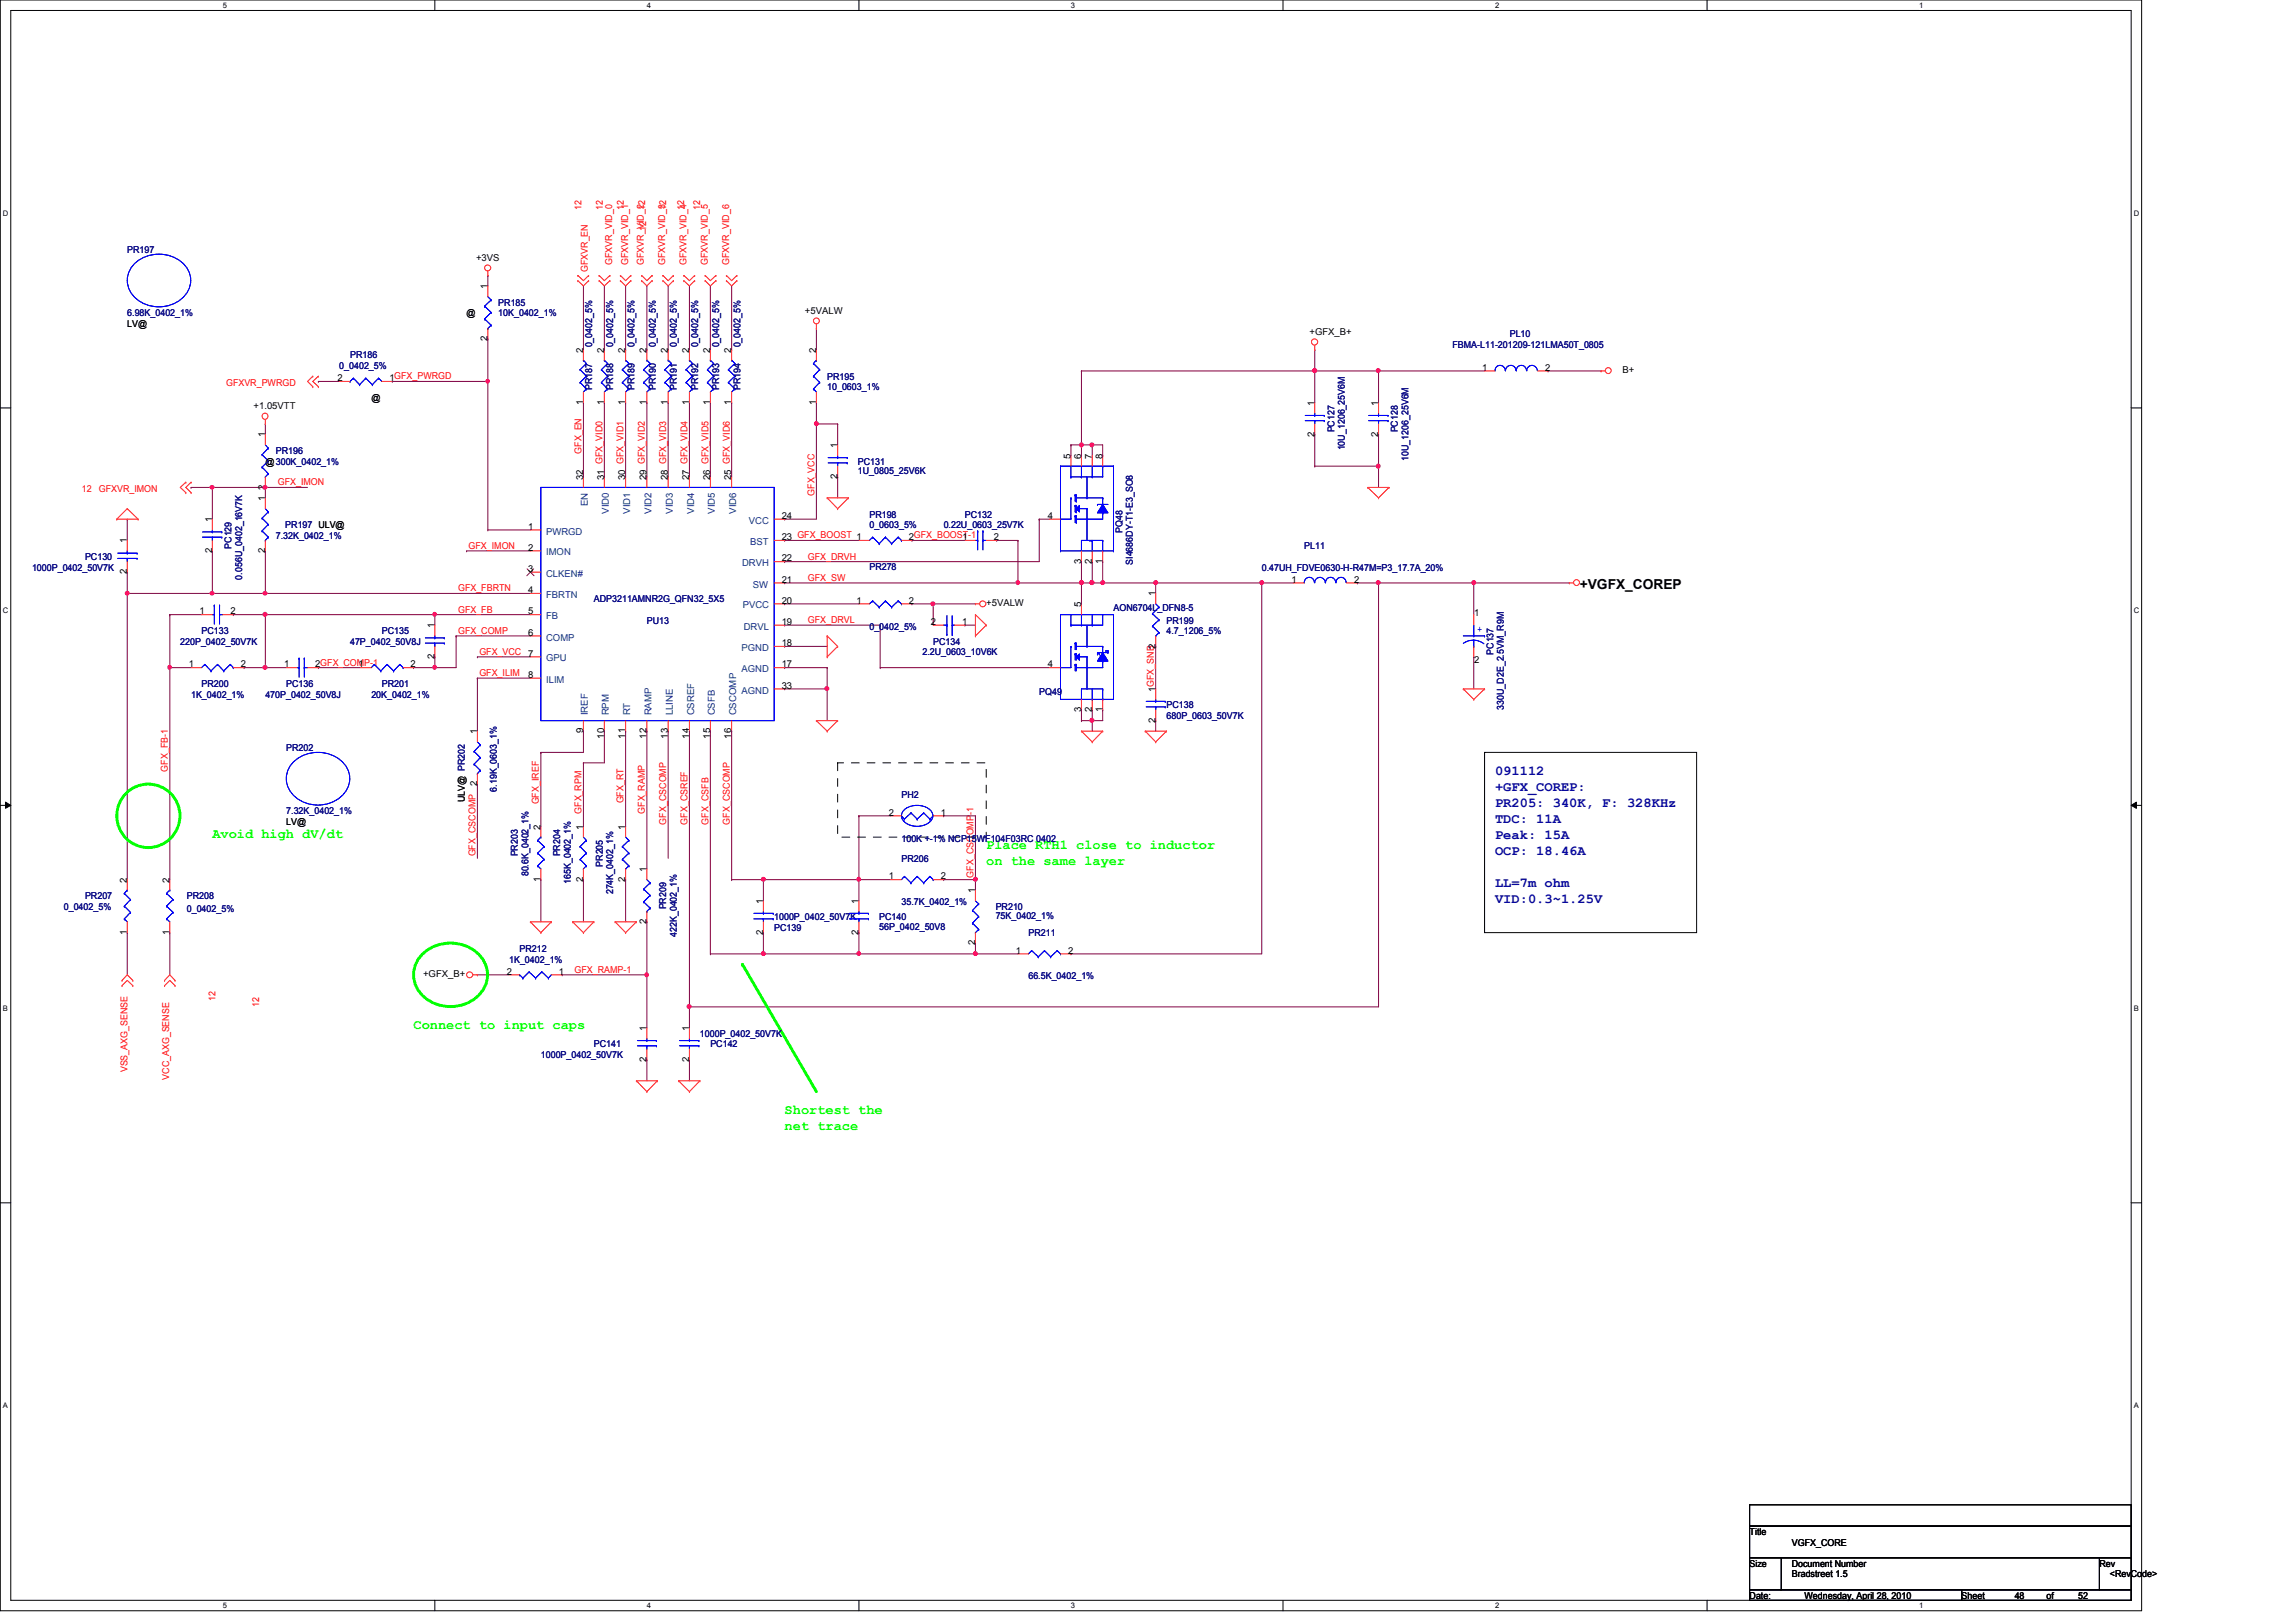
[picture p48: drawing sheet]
<svg xmlns="http://www.w3.org/2000/svg" width="297mm" height="210mm" viewBox="0 0 297 210" stroke-linecap="round" stroke-linejoin="round" font-family="sans-serif">
<defs><g id="words">
<text font-size="1.8" x="204.4" y="76.2">+VGFX_COREP</text>
<g font-size="1.8" fill="#0000a0">
<text x="193.4" y="100.2">091112</text>
<text x="193.4" y="102.3">+GFX_COREP:</text>
<text x="193.4" y="104.4">PR205: 340K, F: 328KHz</text>
<text x="193.4" y="106.5">TDC: 11A</text>
<text x="193.4" y="108.5">Peak: 15A</text>
<text x="193.4" y="110.6">OCP: 18.46A</text>
<text x="193.4" y="114.8">LL=7m ohm</text>
<text x="193.4" y="116.8">VID:0.3~1.25V</text>
</g>
<g font-size="1.8" fill="#0f0">
<text x="27.5" y="108.5">Avoid high dV/dt</text>
<text x="127.6" y="109.9">Place RTH1 close to inductor</text>
<text x="127.6" y="111.9">on the same layer</text>
<text x="53.5" y="133.2">Connect to input caps</text>
<text x="101.5" y="144.1">Shortest the</text>
<text x="101.5" y="146.2">net trace</text>
</g>
<g font-size="1.2" fill="#f00">
<text x="75.2" y="27.1" transform="rotate(-90 75.2 27.1)">12</text>
<text x="78" y="27.1" transform="rotate(-90 78 27.1)">12</text>
<text x="80.7" y="27.1" transform="rotate(-90 80.7 27.1)">12</text>
<text x="83.5" y="27.1" transform="rotate(-90 83.5 27.1)">12</text>
<text x="83.6" y="29.9" transform="rotate(-90 83.6 29.9)">12</text>
<text x="86.2" y="27.1" transform="rotate(-90 86.2 27.1)">12</text>
<text x="88.5" y="27.1" transform="rotate(-90 88.5 27.1)">12</text>
<text x="90.6" y="27.1" transform="rotate(-90 90.6 27.1)">12</text>
<text x="76.1" y="35.2" transform="rotate(-90 76.1 35.2)">GFXVR_EN</text>
<text x="79.2" y="34.3" transform="rotate(-90 79.2 34.3)">GFXVR_VID_0</text>
<text x="81.3" y="34.3" transform="rotate(-90 81.3 34.3)">GFXVR_VID_1</text>
<text x="83.3" y="34.3" transform="rotate(-90 83.3 34.3)">GFXVR_VID_2</text>
<text x="86.1" y="34.3" transform="rotate(-90 86.1 34.3)">GFXVR_VID_3</text>
<text x="88.8" y="34.3" transform="rotate(-90 88.8 34.3)">GFXVR_VID_4</text>
<text x="91.6" y="34.3" transform="rotate(-90 91.6 34.3)">GFXVR_VID_5</text>
<text x="94.3" y="34.3" transform="rotate(-90 94.3 34.3)">GFXVR_VID_6</text>
<text x="29.2" y="50">GFXVR_PWRGD</text>
<text x="75.2" y="58.7" transform="rotate(-90 75.2 58.7)">GFX_EN</text>
<text x="10.6" y="63.7">12</text>
<text x="12.8" y="63.7">GFXVR_IMON</text>
<text x="35.9" y="62.8">GFX_IMON</text>
<text x="105.4" y="64.2" transform="rotate(-90 105.4 64.2)">GFX_VCC</text>
<text x="60.6" y="71">GFX_IMON</text>
<text x="59.3" y="76.5">GFX_FBRTN</text>
<text x="104.5" y="72.4">GFX_DRVH</text>
<text x="104.5" y="75.2">GFX_SW</text>
<text x="59.3" y="79.3">GFX_FB</text>
<text x="59.3" y="82">GFX_COMP</text>
<text x="104.5" y="80.6">GFX_DRVL</text>
<text x="62" y="84.8">GFX_VCC</text>
<text x="62" y="87.5">GFX_ILIM</text>
<text x="21.7" y="99.9" transform="rotate(-90 21.7 99.9)">GFX_FB-1</text>
<text x="69.7" y="104.1" transform="rotate(-90 69.7 104.1)">GFX_IREF</text>
<text x="75.2" y="105.3" transform="rotate(-90 75.2 105.3)">GFX_RPM</text>
<text x="80.7" y="104" transform="rotate(-90 80.7 104)">GFX_RT</text>
<text x="83.4" y="105.3" transform="rotate(-90 83.4 105.3)">GFX_RAMP</text>
<text x="86.2" y="106.7" transform="rotate(-90 86.2 106.7)">GFX_CSCOMP</text>
<text x="88.9" y="106.7" transform="rotate(-90 88.9 106.7)">GFX_CSREF</text>
<text x="91.6" y="106.7" transform="rotate(-90 91.6 106.7)">GFX_CSFB</text>
<text x="94.4" y="106.7" transform="rotate(-90 94.4 106.7)">GFX_CSCOMP</text>
<text x="61.5" y="110.8" transform="rotate(-90 61.5 110.8)">GFX_CSCOMP</text>
<text x="125.9" y="113.6" transform="rotate(-90 125.9 113.6)">GFX_CSCOMP-1</text>
<text x="74.3" y="125.9">GFX_RAMP-1</text>
<text x="27.9" y="129.6" transform="rotate(-90 27.9 129.6)">12</text>
<text x="33.5" y="130.3" transform="rotate(-90 33.5 130.3)">12</text>
<text x="16.5" y="138.8" transform="rotate(-90 16.5 138.8)">VSS_AXG_SENSE</text>
<text x="21.9" y="139.7" transform="rotate(-90 21.9 139.7)">VCC_AXG_SENSE</text>
</g>
<g font-size="1.2" fill="#000080">
<text x="16.5" y="32.7">PR197</text>
<text x="16.5" y="40.9">6.98K_0402_1%</text>
<text x="64.5" y="39.5">PR185</text>
<text x="64.5" y="40.9">10K_0402_1%</text>
<text x="43.9" y="47.8">0_0402_5%</text>
<text x="45.3" y="46.3">PR186</text>
<text x="76.6" y="45" transform="rotate(-90 76.6 45)">0_0402_5%</text>
<text x="79.3" y="45" transform="rotate(-90 79.3 45)">0_0402_5%</text>
<text x="82.1" y="45" transform="rotate(-90 82.1 45)">0_0402_5%</text>
<text x="84.8" y="45" transform="rotate(-90 84.8 45)">0_0402_5%</text>
<text x="87.6" y="45" transform="rotate(-90 87.6 45)">0_0402_5%</text>
<text x="90.3" y="45" transform="rotate(-90 90.3 45)">0_0402_5%</text>
<text x="93" y="45" transform="rotate(-90 93 45)">0_0402_5%</text>
<text x="95.8" y="45" transform="rotate(-90 95.8 45)">0_0402_5%</text>
<text x="187.9" y="45">FBMA-L11-201209-121LMA50T_0805</text>
<text x="195.3" y="43.6">PL10</text>
<text x="76.6" y="50.5" transform="rotate(-90 76.6 50.5)">PR187</text>
<text x="79.3" y="50.5" transform="rotate(-90 79.3 50.5)">PR188</text>
<text x="82.1" y="50.5" transform="rotate(-90 82.1 50.5)">PR189</text>
<text x="84.8" y="50.5" transform="rotate(-90 84.8 50.5)">PR190</text>
<text x="87.6" y="50.5" transform="rotate(-90 87.6 50.5)">PR191</text>
<text x="90.3" y="50.5" transform="rotate(-90 90.3 50.5)">PR192</text>
<text x="93" y="50.5" transform="rotate(-90 93 50.5)">PR193</text>
<text x="95.8" y="50.5" transform="rotate(-90 95.8 50.5)">PR194</text>
<text x="107" y="49.1">PR195</text>
<text x="107" y="50.5">10_0603_1%</text>
<text x="35.7" y="58.7">PR196</text>
<text x="172.6" y="56" transform="rotate(-90 172.6 56)">PC127</text>
<text x="174" y="58.3" transform="rotate(-90 174 58.3)">10U_1206_25V6M</text>
<text x="180.8" y="56" transform="rotate(-90 180.8 56)">PC128</text>
<text x="182.2" y="59.6" transform="rotate(-90 182.2 59.6)">10U_1206_25V6M</text>
<text x="111" y="60.1">PC131</text>
<text x="111" y="61.3">1U_0805_25V6K</text>
<text x="30" y="71" transform="rotate(-90 30 71)">PC129</text>
<text x="35.7" y="69.7">7.32K_0402_1%</text>
<text x="36.9" y="68.3">PR197 ULV@</text>
<text x="112.5" y="67">PR198</text>
<text x="112.5" y="68.3">0_0603_5%</text>
<text x="122.1" y="68.3">0.22U_0603_25V7K</text>
<text x="124.8" y="67">PC132</text>
<text x="145.2" y="69" transform="rotate(-90 145.2 69)">PQ48</text>
<text x="168.7" y="71.1">PL11</text>
<text x="4.1" y="73.8">1000P_0402_50V7K</text>
<text x="11" y="72.4">PC130</text>
<text x="31.3" y="75" transform="rotate(-90 31.3 75)">0.056U_0402_16V7K</text>
<text x="76.8" y="77.9">ADP3211AMNR2G_QFN32_5X5</text>
<text x="112.5" y="73.7">PR278</text>
<text x="146.6" y="73.1" transform="rotate(-90 146.6 73.1)">SI4686DY-T1-E3_SO8</text>
<text x="163.2" y="73.8">0.47UH_FDVE0630-H-R47M=P3_17.7A_20%</text>
<text x="23.3" y="83.4">220P_0402_50V7K</text>
<text x="26.1" y="82">PC133</text>
<text x="45.3" y="83.4">47P_0402_50V8J</text>
<text x="49.4" y="82">PC135</text>
<text x="83.7" y="80.7">PU13</text>
<text x="112.5" y="81.5">0_0402_5%</text>
<text x="120.7" y="83.4">PC134</text>
<text x="144.1" y="79">AON6704L_DFN8-5</text>
<text x="150.9" y="80.7">PR199</text>
<text x="150.9" y="82">4.7_1206_5%</text>
<text x="26.1" y="88.9">PR200</text>
<text x="37" y="88.9">PC136</text>
<text x="49.4" y="88.9">PR201</text>
<text x="119.3" y="84.8">2.2U_0603_10V6K</text>
<text x="193.2" y="84.8" transform="rotate(-90 193.2 84.8)">PC137</text>
<text x="24.7" y="90.3">1K_0402_1%</text>
<text x="34.3" y="90.3">470P_0402_50V8J</text>
<text x="48" y="90.3">20K_0402_1%</text>
<text x="134.4" y="90">PQ49</text>
<text x="150.9" y="91.7">PC138</text>
<text x="150.9" y="93">680P_0603_50V7K</text>
<text x="194.6" y="91.9" transform="rotate(-90 194.6 91.9)">330U_D2E_2.5VM_R9M</text>
<text x="37" y="97.2">PR202</text>
<text x="37" y="105.4">7.32K_0402_1%</text>
<text x="64.3" y="102.4" transform="rotate(-90 64.3 102.4)">6.19K_0603_1%</text>
<text x="116.6" y="103.3">PH2</text>
<text x="67" y="110.8" transform="rotate(-90 67 110.8)">PR203</text>
<text x="68.4" y="113.4" transform="rotate(-90 68.4 113.4)">80.6K_0402_1%</text>
<text x="72.5" y="110.8" transform="rotate(-90 72.5 110.8)">PR204</text>
<text x="78" y="112.2" transform="rotate(-90 78 112.2)">PR205</text>
<text x="116.6" y="108.9">100K +-1% NCP15WF104F03RC 0402</text>
<text x="116.6" y="111.5">PR206</text>
<text x="8.3" y="117.7">0_0402_5%</text>
<text x="11" y="116.3">PR207</text>
<text x="24.2" y="116.3">PR208</text>
<text x="24.2" y="118">0_0402_5%</text>
<text x="73.9" y="114.4" transform="rotate(-90 73.9 114.4)">165K_0402_1%</text>
<text x="79.3" y="115.7" transform="rotate(-90 79.3 115.7)">274K_0402_1%</text>
<text x="86.2" y="117.7" transform="rotate(-90 86.2 117.7)">PR209</text>
<text x="100.2" y="119.1">1000P_0402_50V7K</text>
<text x="113.7" y="119.1">PC140</text>
<text x="116.6" y="117.2">35.7K_0402_1%</text>
<text x="128.8" y="117.7">PR210</text>
<text x="128.8" y="119">75K_0402_1%</text>
<text x="65.9" y="124.6">1K_0402_1%</text>
<text x="67.2" y="123.2">PR212</text>
<text x="87.6" y="121.2" transform="rotate(-90 87.6 121.2)">422K_0402_1%</text>
<text x="100.2" y="120.4">PC139</text>
<text x="113.7" y="120.3">56P_0402_50V8</text>
<text x="133.1" y="121.2">PR211</text>
<text x="133.1" y="126.7">66.5K_0402_1%</text>
<text x="70" y="136.9">1000P_0402_50V7K</text>
<text x="76.8" y="135.6">PC141</text>
<text x="90.5" y="134.2">1000P_0402_50V7K</text>
<text x="91.9" y="135.6">PC142</text>
</g>
<g font-size="1.2">
<text x="61.6" y="33.8">+3VS</text>
<text x="60.4" y="40.9">@</text>
<text x="63.1" y="37.4" transform="rotate(-90 63.1 37.4)">1</text>
<text x="104.1" y="40.6">+5VALW</text>
<text x="16.5" y="42.3">LV@</text>
<text x="63.1" y="44.2" transform="rotate(-90 63.1 44.2)">2</text>
<text x="75.4" y="45.6" transform="rotate(-90 75.4 45.6)">2</text>
<text x="78.1" y="45.6" transform="rotate(-90 78.1 45.6)">2</text>
<text x="80.9" y="45.6" transform="rotate(-90 80.9 45.6)">2</text>
<text x="83.6" y="45.6" transform="rotate(-90 83.6 45.6)">2</text>
<text x="86.4" y="45.6" transform="rotate(-90 86.4 45.6)">2</text>
<text x="89.2" y="45.6" transform="rotate(-90 89.2 45.6)">2</text>
<text x="91.9" y="45.6" transform="rotate(-90 91.9 45.6)">2</text>
<text x="94.6" y="45.6" transform="rotate(-90 94.6 45.6)">2</text>
<text x="105.6" y="45.6" transform="rotate(-90 105.6 45.6)">2</text>
<text x="169.4" y="43.4">+GFX_B+</text>
<text x="191.8" y="48">1</text>
<text x="199.9" y="48">2</text>
<text x="32.8" y="53">+1.05VTT</text>
<text x="43.6" y="49.3">2</text>
<text x="48" y="51.9">@</text>
<text x="50.4" y="49.3">1GFX_PWRGD</text>
<text x="75.4" y="52.4" transform="rotate(-90 75.4 52.4)">1</text>
<text x="78.1" y="52.4" transform="rotate(-90 78.1 52.4)">1</text>
<text x="80.9" y="52.4" transform="rotate(-90 80.9 52.4)">1</text>
<text x="83.6" y="52.4" transform="rotate(-90 83.6 52.4)">1</text>
<text x="86.4" y="52.4" transform="rotate(-90 86.4 52.4)">1</text>
<text x="89.2" y="52.4" transform="rotate(-90 89.2 52.4)">1</text>
<text x="91.9" y="52.4" transform="rotate(-90 91.9 52.4)">1</text>
<text x="94.6" y="52.4" transform="rotate(-90 94.6 52.4)">1</text>
<text x="105.6" y="52.4" transform="rotate(-90 105.6 52.4)">1</text>
<text x="170" y="52.5" transform="rotate(-90 170 52.5)">1</text>
<text x="178.3" y="52.5" transform="rotate(-90 178.3 52.5)">1</text>
<text x="209.9" y="48.3">B+</text>
<text x="34.3" y="56.6" transform="rotate(-90 34.3 56.6)">1</text>
<text x="108.3" y="58" transform="rotate(-90 108.3 58)">1</text>
<text x="138.5" y="59.4" transform="rotate(-90 138.5 59.4)">5</text>
<text x="139.9" y="59.4" transform="rotate(-90 139.9 59.4)">6</text>
<text x="141.3" y="59.4" transform="rotate(-90 141.3 59.4)">7</text>
<text x="142.6" y="59.4" transform="rotate(-90 142.6 59.4)">8</text>
<text x="170" y="56.5" transform="rotate(-90 170 56.5)">2</text>
<text x="178.3" y="56.5" transform="rotate(-90 178.3 56.5)">2</text>
<text x="34.3" y="64.9" transform="rotate(-90 34.3 64.9)">1</text>
<text x="34.3" y="63.4" transform="rotate(-90 34.3 63.4)">2</text>
<text x="34.3" y="60.1">@300K_0402_1%</text>
<text x="75.4" y="62.1" transform="rotate(-90 75.4 62.1)">32</text>
<text x="78.1" y="62.1" transform="rotate(-90 78.1 62.1)">31 GFX_VID0</text>
<text x="80.9" y="62.1" transform="rotate(-90 80.9 62.1)">30 GFX_VID1</text>
<text x="83.6" y="62.1" transform="rotate(-90 83.6 62.1)">29 GFX_VID2</text>
<text x="86.4" y="62.1" transform="rotate(-90 86.4 62.1)">28 GFX_VID3</text>
<text x="89.2" y="62.1" transform="rotate(-90 89.2 62.1)">27 GFX_VID4</text>
<text x="91.9" y="62.1" transform="rotate(-90 91.9 62.1)">26 GFX_VID5</text>
<text x="94.6" y="62.1" transform="rotate(-90 94.6 62.1)">25 GFX_VID6</text>
<text x="108.3" y="62" transform="rotate(-90 108.3 62)">2</text>
<text x="16.4" y="70.3" transform="rotate(-90 16.4 70.3)">1</text>
<text x="27.4" y="71.6" transform="rotate(-90 27.4 71.6)">2</text>
<text x="27.4" y="67.6" transform="rotate(-90 27.4 67.6)">1</text>
<text x="34.3" y="71.6" transform="rotate(-90 34.3 71.6)">2</text>
<text x="68.3" y="68.5">1</text>
<text x="68.3" y="71.2">2</text>
<text x="101.1" y="67.1">24</text>
<text x="101.1" y="69.9">23 GFX_BOOST 1</text>
<text x="117.6" y="69.9">2GFX_BOOST-1</text>
<text x="124.5" y="69.9">1</text>
<text x="128.6" y="69.9">2</text>
<text x="135.5" y="67.1">4</text>
<text x="16.4" y="74.3" transform="rotate(-90 16.4 74.3)">2</text>
<text x="68.3" y="74">3</text>
<text x="68.3" y="76.8">4</text>
<text x="101.1" y="72.6">22</text>
<text x="101.1" y="75.4">21</text>
<text x="139.9" y="72.9" transform="rotate(-90 139.9 72.9)">3</text>
<text x="141.3" y="72.9" transform="rotate(-90 141.3 72.9)">2</text>
<text x="142.6" y="72.9" transform="rotate(-90 142.6 72.9)">1</text>
<text x="149.5" y="77.2" transform="rotate(-90 149.5 77.2)">1</text>
<text x="167.1" y="75.4">1</text>
<text x="175.2" y="75.4">2</text>
<text x="25.8" y="79.5">1</text>
<text x="29.8" y="79.5">2</text>
<text x="56.2" y="81.3" transform="rotate(-90 56.2 81.3)">1</text>
<text x="68.3" y="79.5">5</text>
<text x="68.3" y="82.3">6</text>
<text x="101.1" y="78.1">20</text>
<text x="101.1" y="80.9">19</text>
<text x="101.1" y="83.6">18</text>
<text x="110.8" y="78.1">1</text>
<text x="117.6" y="78.1">2</text>
<text x="120.4" y="80.9">2</text>
<text x="124.5" y="80.9">1</text>
<text x="127.6" y="78.5">+5VALW</text>
<text x="139.9" y="78.6" transform="rotate(-90 139.9 78.6)">5</text>
<text x="190.7" y="79.7">1</text>
<text x="24.4" y="86.4">1</text>
<text x="31.2" y="86.4">2</text>
<text x="36.8" y="86.4">1</text>
<text x="40.8" y="86.4">2GFX_COMP-1</text>
<text x="46.4" y="86.4">1</text>
<text x="53.1" y="86.4">2</text>
<text x="56.2" y="85.3" transform="rotate(-90 56.2 85.3)">2</text>
<text x="68.3" y="85">7</text>
<text x="68.3" y="87.7">8</text>
<text x="101.1" y="86.4">17</text>
<text x="101.1" y="89.1">33</text>
<text x="135.5" y="86.4">4</text>
<text x="149.5" y="89.5" transform="rotate(-90 149.5 89.5)">1GFX_SNB2</text>
<text x="190.7" y="85.8">2</text>
<text x="61.7" y="95" transform="rotate(-90 61.7 95)">1</text>
<text x="75.4" y="94.9" transform="rotate(-90 75.4 94.9)">9</text>
<text x="78.1" y="95.6" transform="rotate(-90 78.1 95.6)">10</text>
<text x="80.9" y="95.6" transform="rotate(-90 80.9 95.6)">11</text>
<text x="83.6" y="95.6" transform="rotate(-90 83.6 95.6)">12</text>
<text x="86.4" y="95.6" transform="rotate(-90 86.4 95.6)">13</text>
<text x="89.2" y="95.6" transform="rotate(-90 89.2 95.6)">14</text>
<text x="91.9" y="95.6" transform="rotate(-90 91.9 95.6)">15</text>
<text x="94.6" y="95.6" transform="rotate(-90 94.6 95.6)">16</text>
<text x="139.9" y="92.2" transform="rotate(-90 139.9 92.2)">3</text>
<text x="141.3" y="92.2" transform="rotate(-90 141.3 92.2)">2</text>
<text x="142.6" y="92.2" transform="rotate(-90 142.6 92.2)">1</text>
<text x="149.5" y="93.5" transform="rotate(-90 149.5 93.5)">2</text>
<text x="61.7" y="101.8" transform="rotate(-90 61.7 101.8)">2</text>
<text x="37" y="106.7">LV@</text>
<text x="60.2" y="103.8" transform="rotate(-90 60.2 103.8)">ULV@ PR202</text>
<text x="69.9" y="107.4" transform="rotate(-90 69.9 107.4)">2</text>
<text x="75.4" y="107.4" transform="rotate(-90 75.4 107.4)">1</text>
<text x="80.9" y="107.4" transform="rotate(-90 80.9 107.4)">1</text>
<text x="115" y="105.5">2</text>
<text x="121.7" y="105.5">1</text>
<text x="83.6" y="112.9" transform="rotate(-90 83.6 112.9)">1</text>
<text x="115" y="113.8">1</text>
<text x="121.7" y="113.8">2</text>
<text x="16.4" y="114.2" transform="rotate(-90 16.4 114.2)">2</text>
<text x="21.9" y="114.2" transform="rotate(-90 21.9 114.2)">2</text>
<text x="69.9" y="114.1" transform="rotate(-90 69.9 114.1)">1</text>
<text x="75.4" y="114.1" transform="rotate(-90 75.4 114.1)">2</text>
<text x="80.9" y="114.1" transform="rotate(-90 80.9 114.1)">2</text>
<text x="83.6" y="119.6" transform="rotate(-90 83.6 119.6)">2</text>
<text x="98.7" y="117" transform="rotate(-90 98.7 117)">1</text>
<text x="111.1" y="117" transform="rotate(-90 111.1 117)">1</text>
<text x="126.2" y="115.6" transform="rotate(-90 126.2 115.6)">1</text>
<text x="16.4" y="120.9" transform="rotate(-90 16.4 120.9)">1</text>
<text x="21.9" y="120.9" transform="rotate(-90 21.9 120.9)">1</text>
<text x="98.7" y="120.9" transform="rotate(-90 98.7 120.9)">2</text>
<text x="111.1" y="120.9" transform="rotate(-90 111.1 120.9)">2</text>
<text x="126.2" y="122.3" transform="rotate(-90 126.2 122.3)">2</text>
<text x="131.4" y="123.4">1</text>
<text x="138.2" y="123.4">2</text>
<text x="54.7" y="126.5">+GFX_B+</text>
<text x="65.6" y="126.1">2</text>
<text x="72.3" y="126.1">1</text>
<text x="83.6" y="137.4" transform="rotate(-90 83.6 137.4)">2</text>
<text x="83.6" y="133.4" transform="rotate(-90 83.6 133.4)">1</text>
<text x="89.2" y="137.4" transform="rotate(-90 89.2 137.4)">2</text>
<text x="89.2" y="133.4" transform="rotate(-90 89.2 133.4)">1</text>
<text x="226.4" y="198.6">Title</text>
<text x="226.4" y="202.7">Size</text>
<text x="231.8" y="202.7">Document Number</text>
<text x="231.8" y="200">VGFX_CORE</text>
<text x="271.6" y="202.7">Rev</text>
<text x="226.4" y="206.9">Date:</text>
<text x="231.8" y="204.1">Bradstreet 1.5</text>
<text x="233.5" y="206.9">Wednesday, April 28, 2010</text>
<text x="253.8" y="206.9">Sheet</text>
<text x="260.6" y="206.9">48</text>
<text x="264.7" y="206.9">of</text>
<text x="268.9" y="206.9">52</text>
<text x="273" y="204.1">&lt;RevCode&gt;</text>
</g>
<g font-size="1.2" fill="#004080">
<text x="76.1" y="65.5" transform="rotate(-90 76.1 65.5)">EN</text>
<text x="70.7" y="69.2">PWRGD</text>
<text x="70.7" y="71.9">IMON</text>
<text x="78.8" y="66.5" transform="rotate(-90 78.8 66.5)">VID0</text>
<text x="81.5" y="66.5" transform="rotate(-90 81.5 66.5)">VID1</text>
<text x="84.3" y="66.5" transform="rotate(-90 84.3 66.5)">VID2</text>
<text x="87" y="66.5" transform="rotate(-90 87 66.5)">VID3</text>
<text x="89.8" y="66.5" transform="rotate(-90 89.8 66.5)">VID4</text>
<text x="92.5" y="66.5" transform="rotate(-90 92.5 66.5)">VID5</text>
<text x="95.2" y="66.5" transform="rotate(-90 95.2 66.5)">VID6</text>
<text x="96.9" y="67.8">VCC</text>
<text x="97.1" y="70.5">BST</text>
<text x="70.7" y="74.6">CLKEN#</text>
<text x="70.7" y="77.4">FBRTN</text>
<text x="96" y="73.3">DRVH</text>
<text x="97.4" y="76">SW</text>
<text x="70.7" y="80.1">FB</text>
<text x="70.7" y="82.9">COMP</text>
<text x="96.1" y="78.7">PVCC</text>
<text x="96.2" y="81.5">DRVL</text>
<text x="70.7" y="85.6">GPU</text>
<text x="70.7" y="88.3">ILIM</text>
<text x="95.9" y="84.2">PGND</text>
<text x="95.9" y="87">AGND</text>
<text x="95.9" y="89.7">AGND</text>
<text x="76.1" y="92.6" transform="rotate(-90 76.1 92.6)">IREF</text>
<text x="78.8" y="92.6" transform="rotate(-90 78.8 92.6)">RPM</text>
<text x="81.5" y="92.6" transform="rotate(-90 81.5 92.6)">RT</text>
<text x="84.3" y="92.6" transform="rotate(-90 84.3 92.6)">RAMP</text>
<text x="87" y="92.6" transform="rotate(-90 87 92.6)">LLINE</text>
<text x="89.8" y="92.6" transform="rotate(-90 89.8 92.6)">CSREF</text>
<text x="92.5" y="92.6" transform="rotate(-90 92.5 92.6)">CSFB</text>
<text x="95.2" y="92.6" transform="rotate(-90 95.2 92.6)">CSCOMP</text>
</g>
<text font-size="1.2" fill="#00f" x="191.1" y="81.8">+</text>
<g font-size="1">
<text x="28.8" y="1">5</text>
<text x="83.7" y="1">4</text>
<text x="138.6" y="1">3</text>
<text x="193.4" y="1">2</text>
<text x="248.3" y="1">1</text>
<text x=".4" y="27.9">D</text>
<text x="276.1" y="27.9">D</text>
<text x=".4" y="79.4">C</text>
<text x="276.1" y="79.4">C</text>
<text x=".4" y="130.8">B</text>
<text x="276.1" y="130.8">B</text>
<text x=".4" y="182.2">A</text>
<text x="276.1" y="182.2">A</text>
<text x="28.8" y="208.1">5</text>
<text x="83.7" y="208.1">4</text>
<text x="138.6" y="208.1">3</text>
<text x="193.4" y="208.1">2</text>
<text x="248.3" y="208.1">1</text>
</g>
</g></defs>
<path d="M0 0h277.1v208.4h-277.1zM1.4 1.4h274.3v205.7h-274.3z" fill="none" stroke="#000" stroke-width=".13"/>
<g fill="#fff">
<path d="M28.8 .1h.6v1.1h-.6z"/>
<path d="M28.8 207.2h.6v1.1h-.6z"/>
</g>
<path d="M56.3 0v1.4M56.3 207.1v1.3" fill="none" stroke="#000" stroke-width=".13"/>
<g fill="#fff">
<path d="M83.7 .1h.5v1.1h-.5z"/>
<path d="M83.7 207.2h.5v1.1h-.5z"/>
</g>
<path d="M111.1 0v1.4M111.1 207.1v1.3" fill="none" stroke="#000" stroke-width=".13"/>
<g fill="#fff">
<path d="M138.6 .1h.5v1.1h-.5z"/>
<path d="M138.6 207.2h.5v1.1h-.5z"/>
</g>
<path d="M166 0v1.4M166 207.1v1.3" fill="none" stroke="#000" stroke-width=".13"/>
<g fill="#fff">
<path d="M193.4 .1h.6v1.1h-.6z"/>
<path d="M193.4 207.2h.6v1.1h-.6z"/>
</g>
<path d="M220.8 0v1.4M220.8 207.1v1.3" fill="none" stroke="#000" stroke-width=".13"/>
<g fill="#fff">
<path d="M248.3 .1h.5v1.1h-.5z"/>
<path d="M248.3 207.2h.5v1.1h-.5z"/>
<path d="M.4 27.1h.7v1.1h-.7z"/>
<path d="M276.1 27.1h.7v1.1h-.7z"/>
<path d="M.4 78.5h.7v1.1h-.7z"/>
<path d="M276.1 78.5h.7v1.1h-.7z"/>
</g>
<path d="M0 52.8h1.4M275.7 52.8h1.4" fill="none" stroke="#000" stroke-width=".13"/>
<g fill="#fff">
<path d="M.4 129.9h.6v1.1h-.6z"/>
<path d="M276.1 129.9h.6v1.1h-.6z"/>
</g>
<path d="M0 104.2h1.4M.7 103.8l.7 .4-.7 .4zM275.7 104.2l.7-.4v.8zM275.7 104.2h1.4" fill="none" stroke="#000" stroke-width=".13"/>
<path d="M.7 103.8l.7 .4-.7 .4zM275.7 104.2l.7-.4v.8z" fill="#000"/>
<g fill="#fff">
<path d="M.4 181.4h.6v1.1h-.6z"/>
<path d="M276.1 181.4h.6v1.1h-.6z"/>
</g>
<path d="M0 155.7h1.4M275.7 155.7h1.4" fill="none" stroke="#000" stroke-width=".13"/>
<path d="M16.5 76.8h.1M16.5 76.8h11M163.2 75.4h.1M163.2 75.4v48M178.3 75.4h.1M178.3 75.4v54.9" fill="none" stroke="#800040" stroke-width=".13"/>
<circle cx="178.3" cy="75.4" r=".26" fill="#f0f"/>
<circle cx="178.3" cy="75.4" r=".26" fill="none" stroke="#f0f" stroke-width=".13"/>
<path d="M27.5 76.8h.1M27.5 76.8h6.8" fill="none" stroke="#800040" stroke-width=".13"/>
<circle cx="27.4" cy="76.8" r=".25" fill="#f0f"/>
<circle cx="27.4" cy="76.8" r=".25" fill="none" stroke="#f0f" stroke-width=".13"/>
<path d="M34.3 63.1h.1M34.3 63.1v1.3M126.2 113.8h.1M126.2 105.6v8.2M22 120.7h.1M22 120.7v5.5M111.1 123.4h.1M111.1 123.4h15.1" fill="none" stroke="#800040" stroke-width=".13"/>
<path d="M110.9 123.2l.2-.1 .2 .2v.3l-.2 .1-.2-.1z" fill-rule="evenodd" fill="#f0f"/>
<path d="M110.9 123.2l.2-.1 .2 .2v.3l-.2 .1-.2-.1z" fill="none" stroke="#f0f" stroke-width=".13"/>
<g fill="none" stroke="#800040" stroke-width=".13">
<path d="M27.5 71.3h.1M27.5 63.1h.1M27.5 63.1v4.1M27.5 71.3v5.5M34.3 71.3h.1M34.3 71.3v5.5M139.9 72.7h.1M139.9 72.7v2.7M31.6 86.4h.1M31.6 86.4h2.7M70 97.4h.1M70 97.4v9.6"/>
<path d="M75.5 94.6h.1M75.5 98.7h.1M75.5 94.6v2.8h-5.5M75.5 98.7v8.3M78.2 94.6h.1M78.2 94.6v4.1h-2.7M124.8 80.9h.1M124.8 80.9h1.4M75.5 107h.1"/>
</g>
<circle cx="139.9" cy="75.4" r=".26" fill="#f0f"/>
<circle cx="139.9" cy="75.4" r=".26" fill="none" stroke="#f0f" stroke-width=".13"/>
<path d="M134.4 67.2h.1M134.4 67.2v5.5M134.4 67.2h1.4M141.3 72.7h.1M141.3 72.7v2.7M142.7 72.7h.1M142.7 72.7v2.7" fill="none" stroke="#800040" stroke-width=".13"/>
<circle cx="141.3" cy="75.4" r=".26" fill="#f0f"/>
<circle cx="141.3" cy="75.4" r=".26" fill="none" stroke="#f0f" stroke-width=".13"/>
<path d="M98.8 123.4h.1M98.8 123.4h12.3" fill="none" stroke="#800040" stroke-width=".13"/>
<circle cx="98.8" cy="123.4" r=".26" fill="#f0f"/>
<circle cx="98.8" cy="123.4" r=".26" fill="none" stroke="#f0f" stroke-width=".13"/>
<path d="M141.3 75.4h.1M141.3 75.4h1.4" fill="none" stroke="#800040" stroke-width=".13"/>
<circle cx="141.3" cy="75.4" r=".26" fill="#f0f"/>
<circle cx="141.3" cy="75.4" r=".26" fill="none" stroke="#f0f" stroke-width=".13"/>
<path d="M139.9 75.4h.1M139.9 75.4v2.7M61.8 87.8h.1M61.8 87.8v6.8M111.1 113.8h.1M111.1 113.8v2.8M83.7 126.2h.1M83.7 126.2v6.8" fill="none" stroke="#800040" stroke-width=".13"/>
<path d="M83.5 126l.1-.1 .3 .1-.1 .3-.2 .1-.1-.1z" fill-rule="evenodd" fill="#f0f"/>
<path d="M83.5 126l.1-.1 .3 .1-.1 .3-.2 .1-.1-.1z" fill="none" stroke="#f0f" stroke-width=".13"/>
<g fill="none" stroke="#800040" stroke-width=".13">
<path d="M22 79.5h.1M22 79.5h4.1M22 79.5v6.9M101.5 67.2h.1M101.5 67.2h4.1M61.8 85h.1M61.8 85h6.8M94.7 94.6h.1M94.7 94.6v19.2M101.5 86.4h.1M101.5 86.4h5.5M111.1 113.8h.1"/>
<path d="M111.1 113.8h4.1"/>
</g>
<path d="M110.9 113.6l.2-.1 .2 .2v.3h-.2h-.2z" fill-rule="evenodd" fill="#f0f"/>
<path d="M110.9 113.6l.2-.1 .2 .2v.3h-.2h-.2z" fill="none" stroke="#f0f" stroke-width=".13"/>
<path d="M16.5 74h.1M16.5 74v2.8M56.3 79.5h.1M56.3 79.5h12.3M41.2 86.4h.1M41.2 86.4h5.4M107 89.2h.1M107 89.2v4.1M126.2 123.4h.1M126.2 123.4h5.5" fill="none" stroke="#800040" stroke-width=".13"/>
<circle cx="126.2" cy="123.4" r=".26" fill="#f0f"/>
<circle cx="126.2" cy="123.4" r=".26" fill="none" stroke="#f0f" stroke-width=".13"/>
<path d="M34.3 79.5h.1M34.3 79.5v6.9" fill="none" stroke="#800040" stroke-width=".13"/>
<circle cx="34.3" cy="86.4" r=".26" fill="#f0f"/>
<circle cx="34.3" cy="86.4" r=".26" fill="none" stroke="#f0f" stroke-width=".13"/>
<path d="M34.3 76.8h.1M34.3 76.8h34.3M120.7 78.1h.1M120.7 78.1h5.5" fill="none" stroke="#800040" stroke-width=".13"/>
<circle cx="34.3" cy="76.8" r=".25" fill="#f0f"/>
<circle cx="34.3" cy="76.8" r=".25" fill="none" stroke="#f0f" stroke-width=".13"/>
<g fill="none" stroke="#800040" stroke-width=".13">
<path d="M105.6 54.9h.1M105.6 54.9h2.8M16.5 67.2h.1M16.5 67.2v2.7M34.3 79.5h.1M34.3 79.5h22M101.5 72.7h.1M101.5 72.7h32.9M83.7 94.6h.1M83.7 94.6v17.8M70 113.8h.1M70 113.8v5.5"/>
<path d="M98.8 113.8h.1M98.8 113.8v2.8M72.7 126.2h.1M72.7 126.2h11M89.2 130.3h.1M89.2 130.3v2.7"/>
</g>
<path d="M56.1 79.3l.1-.1 .2 .2v.3l-.2 .1-.1-.1z" fill-rule="evenodd" fill="#f0f"/>
<path d="M56.1 79.3l.1-.1 .2 .2v.3l-.2 .1-.1-.1z" fill="none" stroke="#f0f" stroke-width=".13"/>
<circle cx="34.3" cy="79.5" r=".26" fill="#f0f"/>
<circle cx="34.3" cy="79.5" r=".26" fill="none" stroke="#f0f" stroke-width=".13"/>
<path d="M163.2 75.4h.1M163.2 75.4h4.1M111.1 105.6h.1M111.1 105.6h4.1M61.8 126.2h.1M61.8 126.2h4.1M89.2 137.2h.1M89.2 137.2v2.7" fill="none" stroke="#800040" stroke-width=".13"/>
<circle cx="163.2" cy="75.4" r=".26" fill="#f0f"/>
<circle cx="163.2" cy="75.4" r=".26" fill="none" stroke="#f0f" stroke-width=".13"/>
<path d="M105.6 54.9h.1M105.6 54.9v12.3M80.9 94.6h.1M80.9 94.6v12.4" fill="none" stroke="#800040" stroke-width=".13"/>
<circle cx="105.6" cy="54.8" r=".26" fill="#f0f"/>
<circle cx="105.6" cy="54.8" r=".26" fill="none" stroke="#f0f" stroke-width=".13"/>
<g fill="none" stroke="#800040" stroke-width=".13">
<path d="M75.5 37v8.3M75.5 45.3h.1M75.5 52.1h.1M75.5 52.1v9.6M105.6 42.5h.1M105.6 42.5v2.8M128.9 69.9h.1M128.9 69.9h2.8M190.7 75.4h.1M190.7 75.4h12.3M34.3 86.4h.1M34.3 86.4h2.7"/>
<path d="M91.9 94.6h.1M91.9 94.6v28.8M122.1 105.6h.1M122.1 105.6h4.1"/>
</g>
<circle cx="190.7" cy="75.4" r=".26" fill="#f0f"/>
<circle cx="190.7" cy="75.4" r=".26" fill="none" stroke="#f0f" stroke-width=".13"/>
<path d="M86.4 94.6h.1M86.4 94.6v16.5M80.9 113.8h.1M80.9 113.8v5.5M89.2 130.3h.1M89.2 130.3h89.1M111.1 120.7h.1M111.1 120.7v2.7" fill="none" stroke="#800040" stroke-width=".13"/>
<circle cx="89.1" cy="130.3" r=".26" fill="#f0f"/>
<circle cx="89.1" cy="130.3" r=".26" fill="none" stroke="#f0f" stroke-width=".13"/>
<path d="M60.4 71.3h.1M60.4 71.3h8.2M101.5 69.9h.1M101.5 69.9h9.6M131.7 69.9h.1M131.7 69.9v5.5M107 86.4h.1M107 86.4v2.8" fill="none" stroke="#800040" stroke-width=".13"/>
<circle cx="107" cy="89.1" r=".26" fill="#f0f"/>
<circle cx="107" cy="89.1" r=".26" fill="none" stroke="#f0f" stroke-width=".13"/>
<g fill="none" stroke="#800040" stroke-width=".13">
<path d="M63.1 68.6h.1M63.1 68.6h5.5M22 86.4h.1M22 86.4h2.7M59 82.3h.1M59 82.3v4.1M101.5 83.7h.1M101.5 80.9h.1M101.5 83.7h5.5M101.5 80.9h12.4M61.8 101.5h.1M61.8 101.5v9.6"/>
<path d="M126.2 113.8h.1M126.2 113.8v1.4M91.9 123.4h.1M91.9 123.4h6.9"/>
</g>
<circle cx="126.2" cy="113.8" r=".26" fill="#f0f"/>
<circle cx="126.2" cy="113.8" r=".26" fill="none" stroke="#f0f" stroke-width=".13"/>
<g fill="none" stroke="#800040" stroke-width=".13">
<path d="M108.4 54.9h.1M108.4 54.9v2.7M56.3 79.5h.1M56.3 79.5v1.4M118 69.9h.1M118 69.9h6.8M56.3 86.4h.1M56.3 86.4h2.7M59 82.3h.1M59 82.3h9.6M61.8 87.8h.1M61.8 87.8h6.8"/>
<path d="M101.5 89.2h.1M101.5 89.2h5.5M75.5 113.8h.1M75.5 113.8v5.5M122.1 113.8h.1M122.1 113.8h4.1M83.7 137.2h.1M83.7 137.2v2.7M98.8 120.7h.1M98.8 120.7v2.7M126.2 122h.1M126.2 122v1.4"/>
<path d="M138.6 123.4h.1M138.6 123.4h24.6"/>
</g>
<path d="M56.1 86.2l.1-.1 .2 .1v.3l-.2 .1-.1-.1z" fill-rule="evenodd" fill="#f0f"/>
<path d="M56.1 86.2l.1-.1 .2 .1v.3l-.2 .1-.1-.1z" fill="none" stroke="#f0f" stroke-width=".13"/>
<path d="M139.9 57.6h.1M139.9 57.6v1.4M30.2 79.5h.1M30.2 79.5h4.1M53.5 86.4h.1M56.3 85h.1M56.3 85v1.4h-2.8M94.7 113.8h.1M94.7 113.8h4.1" fill="none" stroke="#800040" stroke-width=".13"/>
<circle cx="139.9" cy="57.6" r=".26" fill="#f0f"/>
<circle cx="139.9" cy="57.6" r=".26" fill="none" stroke="#f0f" stroke-width=".13"/>
<path d="M16.5 76.8h.1M16.5 76.8v37M101.5 75.4h.1M101.5 75.4h30.2" fill="none" stroke="#800040" stroke-width=".13"/>
<circle cx="16.5" cy="76.8" r=".25" fill="#f0f"/>
<circle cx="16.5" cy="76.8" r=".25" fill="none" stroke="#f0f" stroke-width=".13"/>
<path d="M22 86.4h.1M22 86.4v27.4" fill="none" stroke="#800040" stroke-width=".13"/>
<path d="M21.8 86.2l.1-.1 .2 .1v.3l-.2 .1-.1-.1z" fill-rule="evenodd" fill="#f0f"/>
<path d="M21.8 86.2l.1-.1 .2 .1v.3l-.2 .1-.1-.1z" fill="none" stroke="#f0f" stroke-width=".13"/>
<g fill="none" stroke="#800040" stroke-width=".13">
<path d="M78.2 37v8.3M80.9 37v8.3M83.7 37v8.3M86.4 37v8.3M89.2 37v8.3M91.9 37v8.3M94.7 37v8.3M41.2 49.4h.1M41.2 49.4h2.7M50.8 49.4h.1M50.8 49.4h12.3M63.1 49.4h.1"/>
<path d="M63.1 49.4v19.2M78.2 52.1h.1M78.2 45.3h.1M78.2 52.1v9.6M80.9 45.3h.1M80.9 52.1h.1M80.9 52.1v9.6M83.7 45.3h.1M83.7 52.1h.1M83.7 52.1v9.6M86.4 52.1h.1M86.4 45.3h.1"/>
<path d="M86.4 52.1v9.6M89.2 52.1h.1M89.2 45.3h.1M89.2 52.1v9.6M91.9 45.3h.1M91.9 52.1h.1M91.9 52.1v9.6M94.7 45.3h.1M94.7 52.1h.1M94.7 52.1v9.6M105.6 52.1h.1M105.6 52.1v2.8"/>
<path d="M108.4 61.7h.1M108.4 61.7v2.7"/>
</g>
<path d="M62.9 49.2h.3l.1 .1-.1 .2-.1 .1-.2-.1z" fill-rule="evenodd" fill="#f0f"/>
<path d="M62.9 49.2h.3l.1 .1-.1 .2-.1 .1-.2-.1z" fill="none" stroke="#f0f" stroke-width=".13"/>
<path d="M149.5 75.4h.1M149.5 75.4v1.4M170.1 60.3h.1M170.1 60.3h8.2M113.9 80.9h.1M113.9 86.4h.1M113.9 80.9v5.5M113.9 86.4h21.9M149.5 93.3h.1M149.5 83.7h.1M149.5 83.7v5.5M149.5 93.3v1.3" fill="none" stroke="#800040" stroke-width=".13"/>
<circle cx="178.3" cy="60.3" r=".26" fill="#f0f"/>
<circle cx="178.3" cy="60.3" r=".26" fill="none" stroke="#f0f" stroke-width=".13"/>
<path d="M139.9 48h.1M139.9 48h30.2" fill="none" stroke="#800040" stroke-width=".13"/>
<circle cx="170.1" cy="48" r=".26" fill="#f0f"/>
<circle cx="170.1" cy="48" r=".26" fill="none" stroke="#f0f" stroke-width=".13"/>
<path d="M170.1 45.3h.1M170.1 45.3v2.7M200.3 48h.1M200.3 48h6.8M34.3 63.1h.1M34.3 63.1h5.5" fill="none" stroke="#800040" stroke-width=".13"/>
<circle cx="34.3" cy="63" r=".25" fill="#f0f"/>
<circle cx="34.3" cy="63" r=".25" fill="none" stroke="#f0f" stroke-width=".13"/>
<path d="M170.1 48h.1M170.1 56.2h.1M170.1 48v4.1M170.1 56.2v4.1M170.1 48h22M178.3 48h.1M178.3 56.2h.1M178.3 56.2v4.1M139.9 91.9h.1M139.9 91.9v1.4" fill="none" stroke="#800040" stroke-width=".13"/>
<circle cx="178.3" cy="48" r=".26" fill="#f0f"/>
<circle cx="178.3" cy="48" r=".26" fill="none" stroke="#f0f" stroke-width=".13"/>
<circle cx="170.1" cy="48" r=".26" fill="#f0f"/>
<circle cx="170.1" cy="48" r=".26" fill="none" stroke="#f0f" stroke-width=".13"/>
<path d="M178.3 48h.1M178.3 48v4.1M141.3 93.3h.1M141.3 93.3v1.3" fill="none" stroke="#800040" stroke-width=".13"/>
<circle cx="141.3" cy="93.2" r=".26" fill="#f0f"/>
<circle cx="141.3" cy="93.2" r=".26" fill="none" stroke="#f0f" stroke-width=".13"/>
<path d="M63.1 35.6h.1M63.1 35.6v1.4M63.1 43.9h.1M63.1 43.9v5.5M139.9 75.4h.1M139.9 75.4h1.4M141.3 93.3h.1M142.7 91.9h.1M142.7 91.9v1.4h-1.4" fill="none" stroke="#800040" stroke-width=".13"/>
<circle cx="139.9" cy="75.4" r=".26" fill="#f0f"/>
<circle cx="139.9" cy="75.4" r=".26" fill="none" stroke="#f0f" stroke-width=".13"/>
<path d="M142.7 75.4h.1M142.7 75.4h6.8M139.9 93.3h.1M141.3 91.9h.1M141.3 91.9v1.4h-1.4" fill="none" stroke="#800040" stroke-width=".13"/>
<circle cx="142.7" cy="75.4" r=".26" fill="#f0f"/>
<circle cx="142.7" cy="75.4" r=".26" fill="none" stroke="#f0f" stroke-width=".13"/>
<path d="M131.7 75.4h.1M131.7 75.4h8.2" fill="none" stroke="#800040" stroke-width=".13"/>
<path d="M131.5 75.2l.2-.1 .2 .2-.1 .3h-.1h-.2z" fill-rule="evenodd" fill="#f0f"/>
<path d="M131.5 75.2l.2-.1 .2 .2-.1 .3h-.1h-.2z" fill="none" stroke="#f0f" stroke-width=".13"/>
<path d="M34.3 54.9h.1M34.3 54.9v1.3M24.7 63.1h.1M24.7 63.1h9.6M27.5 63.1h.1M178.3 60.3h.1M178.3 60.3v2.8" fill="none" stroke="#800040" stroke-width=".13"/>
<circle cx="27.4" cy="63" r=".25" fill="#f0f"/>
<circle cx="27.4" cy="63" r=".25" fill="none" stroke="#f0f" stroke-width=".13"/>
<path d="M138.6 57.6h.1M138.6 57.6h1.3M141.3 57.6h.1M141.3 57.6h1.4M178.3 75.4h.1M178.3 75.4h12.4M190.7 75.4h.1M190.7 75.4v4.1M190.7 85h.1M190.7 85v4.2M16.5 120.7h.1M16.5 120.7v5.5" fill="none" stroke="#800040" stroke-width=".13"/>
<circle cx="141.3" cy="57.6" r=".26" fill="#f0f"/>
<circle cx="141.3" cy="57.6" r=".26" fill="none" stroke="#f0f" stroke-width=".13"/>
<path d="M98.8 113.8h.1M98.8 113.8h12.3" fill="none" stroke="#800040" stroke-width=".13"/>
<circle cx="98.8" cy="113.8" r=".26" fill="#f0f"/>
<circle cx="98.8" cy="113.8" r=".26" fill="none" stroke="#f0f" stroke-width=".13"/>
<g fill="none" stroke="#800040" stroke-width=".13">
<path d="M138.6 57.6h.1M138.6 57.6v1.4M139.9 48h.1M139.9 57.6h.1M139.9 48v9.6M139.9 57.6h1.4M141.3 57.6h.1M141.3 57.6v1.4M142.7 59h.1M142.7 57.6v1.4M149.5 75.4h.1M149.5 75.4h13.7"/>
<path d="M175.6 75.4h.1M175.6 75.4h2.7M89.2 94.6h.1M89.2 94.6v35.7M83.7 119.3h.1M83.7 119.3v6.9M111.1 105.6h.1M111.1 105.6v8.2"/>
</g>
<circle cx="149.5" cy="75.4" r=".26" fill="#f0f"/>
<circle cx="149.5" cy="75.4" r=".26" fill="none" stroke="#f0f" stroke-width=".13"/>
<path d="M120.7 78.1h.1M120.7 78.1v2.8" fill="none" stroke="#800040" stroke-width=".13"/>
<circle cx="120.7" cy="78.1" r=".26" fill="#f0f"/>
<circle cx="120.7" cy="78.1" r=".26" fill="none" stroke="#f0f" stroke-width=".13"/>
<path d="M101.5 78.1h.1M101.5 78.1h9.6M118 78.1h.1M118 78.1h2.7" fill="none" stroke="#800040" stroke-width=".13"/>
<g fill="none" stroke="#f00" stroke-width=".13">
<path d="M63.1 35.6h.1M63.1 35.1v.5M74.8 36.3h.1M74.8 35.6h.1M74.8 36.3l.7 .7 .7-.7M74.8 35.6l.7 .7 .7-.7M76.2 36.3h.1M76.2 35.6h.1M77.5 36.3h.1M77.5 35.6h.1M77.5 36.3l.7 .7 .7-.7M77.5 35.6l.7 .7 .7-.7"/>
<path d="M78.9 36.3h.1M78.9 35.6h.1M80.3 36.3h.1M80.3 35.6h.1M80.3 36.3l.6 .7 .7-.7M80.3 35.6l.6 .7 .7-.7M81.6 36.3h.1M81.6 35.6h.1M83 36.3h.1M83 35.6h.1M83 36.3l.7 .7 .7-.7M83 35.6l.7 .7 .7-.7"/>
<path d="M84.4 36.3h.1M84.4 35.6h.1M85.8 36.3h.1M85.8 35.6h.1M85.8 36.3l.6 .7 .7-.7M85.8 35.6l.6 .7 .7-.7M87.1 36.3h.1M87.1 35.6h.1M88.5 36.3h.1M88.5 35.6h.1M88.5 36.3l.7 .7 .7-.7M88.5 35.6l.7 .7 .7-.7"/>
<path d="M89.9 36.3h.1M89.9 35.6h.1M91.2 36.3h.1M91.2 35.6h.1M91.2 36.3l.7 .7 .7-.7M91.2 35.6l.7 .7 .7-.7M92.6 36.3h.1M92.6 35.6h.1M94 36.3h.1M94 35.6h.1M94 36.3l.7 .7 .6-.7M94 35.6l.7 .7 .6-.7"/>
<path d="M95.3 36.3h.1M95.3 35.6h.1M34.3 54.9h.1M34.3 54.3v.6M40.5 48.7h.1M40.5 50h.1M40.5 48.7l-.7 .7 .7 .6M41.2 48.7h.1M41.2 50h.1M41.2 48.7l-.7 .7 .7 .6M105.6 42.5h.1M105.6 42v.5"/>
<path d="M170.1 45.3h.1M170.1 44.7v.6M207.1 48h.1M207.1 48h.6M15.1 67.2h.1M15.1 67.2h2.8M16.5 65.8h.1M16.5 65.8l-1.4 1.4M16.5 65.8l1.4 1.4M17.9 67.2h.1M24 62.4h.1M24 63.8h.1"/>
<path d="M24 62.4l-.7 .7 .7 .7M24.7 62.4h.1M24.7 63.8h.1M24.7 62.4l-.7 .7 .7 .7M107 64.4h.1M107 64.4h2.8M107 64.4l1.4 1.4M108.4 65.8h.1M109.8 64.4h.1M109.8 64.4l-1.4 1.4M126.2 78.1h.1M126.2 79.5h.1"/>
<path d="M126.2 78.1h.5M126.2 79.5v2.8M126.2 79.5l1.4 1.4M176.9 63.1h.1M176.9 63.1h2.8M176.9 63.1l1.4 1.3M178.3 64.4h.1M179.7 63.1h.1M179.7 63.1l-1.4 1.3M203 75.4h.1M203 75.4h.6M105.6 93.3h.1"/>
<path d="M105.6 93.3h2.8M105.6 93.3l1.4 1.3M107 82.3h.1M107 85h.1M107 94.6h.1M107 82.3v2.7M107 82.3l1.4 1.4M108.4 83.7h.1M108.4 93.3h.1M108.4 83.7l-1.4 1.3M108.4 93.3l-1.4 1.3M126.2 82.3h.1"/>
<path d="M127.6 80.9h.1M127.6 80.9l-1.4 1.4M139.9 94.6h.1M139.9 94.6h2.8M139.9 94.6l1.4 1.4M141.3 96h.1M142.7 94.6h.1M142.7 94.6l-1.4 1.4M148.2 94.6h.1M148.2 94.6h2.7M148.2 94.6l1.3 1.4M149.5 96h.1"/>
<path d="M150.9 94.6h.1M150.9 94.6l-1.4 1.4M189.3 89.2h.1M189.3 89.2h2.8M189.3 89.2l1.4 1.3M190.7 90.5h.1M192.1 89.2h.1M192.1 89.2l-1.4 1.3M68.6 119.3h.1M68.6 119.3h2.7M68.6 119.3l1.4 1.4M71.3 119.3h.1"/>
<path d="M71.3 119.3l-1.3 1.4M74.1 119.3h.1M74.1 119.3h2.7M74.1 119.3l1.4 1.4M76.8 119.3h.1M76.8 119.3l-1.3 1.4M79.6 119.3h.1M79.6 119.3h2.7M79.6 119.3l1.3 1.4M82.3 119.3h.1M82.3 119.3l-1.4 1.4M15.8 126.9h.1"/>
<path d="M15.8 127.6h.1M15.8 126.9l.7-.7 .7 .7M15.8 127.6l.7-.7 .7 .7M17.2 126.9h.1M17.2 127.6h.1M21.3 126.9h.1M21.3 127.6h.1M21.3 126.9l.7-.7 .6 .7M21.3 127.6l.7-.7 .6 .7M22.6 126.9h.1M22.6 127.6h.1M61.2 126.2h.6"/>
<path d="M61.8 126.2h.1M70 120.7h.1M75.5 120.7h.1M80.9 120.7h.1M82.3 139.9h.1M82.3 139.9h2.7M82.3 139.9l1.4 1.4M85 139.9h.1M85 139.9l-1.3 1.4M87.8 139.9h.1M87.8 139.9h2.7M87.8 139.9l1.4 1.4"/>
<path d="M90.5 139.9h.1M90.5 139.9l-1.3 1.4M83.7 141.3h.1M89.2 141.3h.1"/>
<circle cx="63.1" cy="34.7" r=".39"/>
<circle cx="34.3" cy="53.9" r=".39"/>
<circle cx="105.6" cy="41.5" r=".38"/>
<circle cx="170.1" cy="44.3" r=".4"/>
<circle cx="208.1" cy="48" r=".38"/>
<circle cx="127.2" cy="78.1" r=".39"/>
<circle cx="204" cy="75.4" r=".38"/>
<circle cx="60.8" cy="126.1" r=".39"/>
</g>
<path d="M226.4 194.7h49.3v2.8h-49.3zM226.4 197.5h49.3v4.1h-49.3zM226.4 201.6h4.1v4.1h-4.1zM226.4 205.7h27.4v1.4h-27.4zM230.5 201.6h41.1v4.1h-41.1zM253.8 205.7h21.9v1.4h-21.9zM271.6 201.6h4.1v4.1h-4.1z" fill="none" stroke="#000" stroke-width=".13"/>
<path d="M108.4 98.7h19.2v9.6h-19.2z" fill="none" stroke="#000" stroke-width=".13" stroke-dasharray="1 1 1 1 1 1 1 1"/>
<path d="M54.6 123.5a5.3 5.3 0 0 1 7.8 .6 3.8 3.8 0 0 1-1.7 5.6 5.1 5.1 0 0 1-6.9-2.1 3.7 3.7 0 0 1 .8-4.1zM96.1 124.8l9.5 16.5" fill="none" stroke="#0f0" stroke-width=".38"/>
<circle cx="96.1" cy="124.8" r=".19" fill="#0f0"/>
<circle cx="19.2" cy="105.6" r="4.1" fill="none" stroke="#0f0" stroke-width=".38"/>
<path d="M192.1 97.4h27.4v23.3h-27.4z" fill="none" stroke="#000" stroke-width=".13"/>
<g fill="none" stroke="#00f" stroke-width=".13">
<path d="M17.7 33.9a4.6 4.6 0 0 1 6.7 1.1 3.2 3.2 0 0 1-2.2 4.4 4.4 4.4 0 0 1-5.4-1.8 2.98 2.98 0 0 1 .9-3.7zM62.7 39.6h.1M62.7 39.6l.8 .8M63.1 38.4l.4 .4M63.5 38.8h.1M63.5 38.8l-.8 .8M33.9 58.8h.1M33.9 58.8l.8 .8M34.3 57.6l.4 .4M34.7 58h.1M34.7 59.6h.1M34.7 58l-.8 .8"/>
<path d="M34.7 59.6l-.8 .9M62.7 41.3h.1M62.7 41.3l.8 .8M63.1 42.5h.1M63.5 40.4h.1M63.5 42.1h.1M63.5 40.4l-.8 .9M63.5 42.1l-.4 .4M75.1 49.5h.1M75.1 47.8h.1M75.1 49.5l.8 .8M75.1 47.8l.8 .9"/>
<path d="M75.5 46.6h.1M75.5 46.6l.4 .4M75.9 50.3h.1M75.9 48.7h.1M75.9 47h.1M75.9 50.3l-.4 .4M75.9 48.7l-.8 .8M75.9 47l-.8 .8M77.8 49.5h.1M77.8 47.8h.1M77.8 49.5l.8 .8M77.8 47.8l.8 .9"/>
<path d="M78.2 46.6h.1M78.2 46.6l.4 .4M78.6 50.3h.1M78.6 48.7h.1M78.6 47h.1M78.6 50.3l-.4 .4M78.6 48.7l-.8 .8M78.6 47l-.8 .8M83.3 49.5h.1M83.3 47.8h.1M83.3 49.5l.8 .8M83.3 47.8l.8 .9"/>
<path d="M83.7 46.6h.1M83.7 46.6l.4 .4M84.1 50.3h.1M84.1 48.7h.1M84.1 47h.1M84.1 50.3l-.4 .4M84.1 48.7l-.8 .8M84.1 47l-.8 .8M88.8 49.5h.1M88.8 47.8h.1M88.8 49.5l.8 .8M88.8 47.8l.8 .9"/>
<path d="M89.2 46.6h.1M89.2 46.6l.4 .4M89.6 50.3h.1M89.6 48.7h.1M89.6 47h.1M89.6 50.3l-.4 .4M89.6 48.7l-.8 .8M89.6 47l-.8 .8M91.5 49.5h.1M91.5 47.8h.1M91.5 49.5l.8 .8M91.5 47.8l.8 .9"/>
<path d="M91.9 46.6h.1M91.9 46.6l.4 .4M92.3 50.3h.1M92.3 48.7h.1M92.3 47h.1M92.3 50.3l-.4 .4M92.3 48.7l-.8 .8M92.3 47l-.8 .8M105.2 50.3h.1M105.2 48.7h.1M105.2 47h.1M105.2 50.3l.4 .4"/>
<path d="M105.2 48.7l.8 .8M105.2 47l.8 .8M105.6 46.6h.1M105.6 46.6l-.4 .4M106 49.5h.1M106 47.8h.1M106 49.5l-.8 .8M106 47.8l-.8 .9M26.2 69.5h2.5M26.2 68.8h2.5M27.5 68.8h.1M27.5 69.5h.1"/>
<path d="M27.5 79.5h.2M27.5 68.6v.2M27.5 69.5v.4M27.7 79.5h.1M27.7 78.3h.1M27.7 78.3v2.5M28.4 78.3h.1M28.4 79.5h.1M28.4 79.5h.4M28.4 78.3v2.5M28.7 69.5h.1M28.7 68.8h.1"/>
<path d="M33.9 67.1h.1M33.9 68.7h.1M33.9 60.5h.1M33.9 67.1l.8 .8M33.9 68.7l.8 .8M33.9 60.5l.8 .8M34.3 69.9h.1M34.3 61.7h.1M34.3 65.8l.4 .5M34.7 66.3h.1M34.7 67.9h.1M34.7 69.5h.1"/>
<path d="M34.7 61.3h.1M34.7 66.3l-.8 .8M34.7 67.9l-.8 .8M34.7 69.5l-.4 .4M34.7 61.3l-.4 .4M112.9 69.5h.1M112.9 69.5l-.4 .4M112.9 69.5l.8 .9M113.7 70.4h.1M114.6 69.5h.1M114.6 69.5l-.9 .9M114.6 69.5l.8 .9"/>
<path d="M115.4 70.4h.1M116.2 69.5h.1M116.2 69.5l-.8 .9M116.2 69.5l.4 .4M116.6 69.9h.1M122.5 79.7v2.4M123.2 79.7v2.4M126.2 69.9h.3M126.5 69.9h.1M126.5 68.7h.1M126.5 68.7v2.5M127.2 68.7h.1"/>
<path d="M127.2 69.9h.1M127.2 69.9h.4M127.2 68.7v2.5M149.1 79.4h.1M149.1 79.4l.8 .8M149.5 78.1l.4 .5M149.9 78.6h.1M149.9 78.6l-.8 .8M170 75.4a.66 .66 0 0 0-.6-.7 .66 .66 0 0 0-.7 .7M171.4 75.4a.68 .68 0 0 0-.7-.7 .68 .68 0 0 0-.6 .7M172.8 75.4a.66 .66 0 0 0-.7-.7 .66 .66 0 0 0-.6 .7M174.2 75.4a.66 .66 0 0 0-.7-.7 .66 .66 0 0 0-.7 .7"/>
<path d="M26.5 86h.1M26.5 86l-.4 .4M26.5 86l.8 .8M27.3 86.8h.1M28.1 86h.1M28.1 86l-.8 .8M28.1 86l.9 .8M29 86.8h.1M29.8 86h.1M29.8 86l-.8 .8M29.8 86l.4 .4M30.2 86.4h.1"/>
<path d="M38.4 86.4h.3M38.7 86.4h.1M38.7 85.2h.1M38.7 85.2v2.4M39.4 85.2h.1M39.4 86.4h.1M39.4 86.4h.4M39.4 85.2v2.4M55 83.2h2.5M55 82.5h2.5M56.3 82.5h.1M56.3 83.2h.1"/>
<path d="M56.3 82.3v.2M56.3 83.2v.5M57.5 83.2h.1M57.5 82.5h.1M61.3 97.2h.1M61.3 98.9h.1M61.3 97.2l.8 .8M61.3 98.9l.8 .8M61.8 96l.3 .4M62.1 96.4h.1M62.1 98h.1M62.1 99.7h.1"/>
<path d="M62.1 96.4l-.8 .8M62.1 98l-.8 .9M62.1 99.7l-.3 .4M122.1 80.9h.4M122.5 82.1h.1M122.5 80.9h.1M123.2 80.9h.1M123.2 82.1h.1M123.2 80.9h.3M149.1 81h.1M149.1 81l.8 .9M149.5 82.3h.1"/>
<path d="M149.9 80.2h.1M149.9 81.9h.1M149.9 80.2l-.8 .8M149.9 81.9l-.4 .4M189.3 82.3h2.8M190.7 82.3h.1M190.7 82.8a2.16 2.16 0 0 1 1.3 .5M190.7 82.8h-.1a2.12 2.12 0 0 0-1.3 .5M190.7 83.7h.1M190.7 80.9v1.4M190.7 82.8v.9M192.1 82.3h.1"/>
<path d="M61.8 100.1h.1M75.1 109.6h.1M75.1 111.2h.1M75.1 109.6l.8 .8M75.1 111.2l.8 .9M75.5 112.4h.1M75.5 108.3l.4 .5M75.9 108.8h.1M75.9 110.4h.1M75.9 112.1h.1M75.9 108.8l-.8 .8M75.9 110.4l-.8 .8"/>
<path d="M75.9 112.1l-.4 .3M83.3 115.1h.1M83.3 116.7h.1M83.3 115.1l.8 .8M83.3 116.7l.8 .8M83.7 117.9h.1M83.7 113.8l.4 .5M84.1 114.3h.1M84.1 115.9h.1M84.1 117.5h.1M84.1 114.3l-.8 .8M84.1 115.9l-.8 .8"/>
<path d="M84.1 117.5l-.4 .4M97.5 118.9h2.5M97.5 118.2h2.5M98.8 118.2h.1M98.8 118.9h.1M98.8 117.9v.3M98.8 118.9v.4M100 118.9h.1M100 118.2h.1M116.6 105.6h.1M116.6 105.6l.4 .4M116.9 104.9a2.65 2.65 0 0 1 3.5 0 1.14 1.14 0 0 1-.7 1.8 2.44 2.44 0 0 1-3-.8l-.1-.3 .1-.4z"/>
<path d="M117 106h.1M117.9 105.2h.1M117.9 105.2l.8 .8M117.9 105.2l-.9 .8M118.7 106h.1M119.5 105.2h.1M119.5 105.2l.8 .8M119.5 105.2l-.8 .8M120.3 106h.1M120.7 105.6l-.4 .4M125.8 117.8h.1M125.8 119.5h.1"/>
<path d="M125.8 117.8l.8 .8M125.8 119.5l.8 .8M126.2 116.6l.4 .4M126.6 117h.1M126.6 118.6h.1M126.6 117l-.8 .8M126.6 118.6l-.8 .9M82.5 135.3h2.4M82.5 134.7h2.4M83.7 134.7h.1M83.7 135.3h.1M83.7 134.4v.3"/>
<path d="M83.7 135.3v.5M84.9 135.3h.1M84.9 134.7h.1M87.9 135.3h2.5M87.9 134.7h2.5M89.2 134.7h.1M89.2 135.3h.1M89.2 134.4v.3M89.2 135.3v.5M90.4 135.3h.1M90.4 134.7h.1M126.2 120.7h.1"/>
<path d="M126.6 120.3h.1M126.6 120.3l-.4 .4M133.5 123h.1M133.5 123l-.4 .4M133.5 123l.8 .8M134.3 123.8h.1M135.1 123h.1M135.1 123l-.8 .8M135.1 123l.8 .8M135.9 123.8h.1M136.8 123h.1M136.8 123l-.9 .8"/>
<path d="M136.8 123l.4 .4M137.2 123.4h.1"/>
</g>
<g fill="none" stroke="#f00" stroke-width=".13">
<path d="M63.1 37v1.4M34.3 56.2v1.4M63.1 42.5v1.4M75.5 45.3v1.3M75.5 50.7v1.4M78.2 45.3v1.3M78.2 50.7v1.4M83.7 45.3v1.3M83.7 50.7v1.4M89.2 45.3v1.3M89.2 50.7v1.4M91.9 45.3v1.3"/>
<path d="M91.9 50.7v1.4M105.6 45.3v1.3M105.6 50.7v1.4M26.1 79.5h1.4M27.5 67.2v1.4M27.5 69.9v1.4M28.8 79.5h1.4M34.3 61.7v1.4M34.3 64.4v1.4M34.3 69.9v1.4M111.1 69.9h1.4M116.6 69.9h1.4"/>
<path d="M124.8 69.9h1.4M127.6 69.9h1.3M149.5 76.8v1.3M167.3 75.4h1.4M174.2 75.4h1.4M190.7 79.5v1.4M24.7 86.4h1.4M30.2 86.4h1.4M37 86.4h1.4M39.8 86.4h1.4M56.3 80.9v1.4M56.3 83.7v1.3"/>
<path d="M61.8 94.6v1.4M120.7 80.9h1.4M123.5 80.9h1.3M149.5 82.3v1.4M190.7 83.7v1.3M61.8 100.1v1.4M75.5 107v1.3M75.5 112.4v1.4M83.7 112.4v1.4M83.7 117.9v1.4M98.8 116.6v1.3M98.8 119.3v1.4"/>
<path d="M115.2 105.6h1.4M120.7 105.6h1.4M126.2 115.2v1.4M83.7 133v1.4M83.7 135.8v1.4M89.2 133v1.4M89.2 135.8v1.4M126.2 120.7v1.3M131.7 123.4h1.4M137.2 123.4h1.4"/>
</g>
<path d="M142.7 65.3l.6 1.1h-1.3z" fill="#00f"/>
<path d="M142.7 65.3l.6 1.1h-1.3z" fill="none" stroke="#00f" stroke-width=".13"/>
<path d="M139.2 65.8l.5-.4v.9z" fill="#00f"/>
<g fill="none" stroke="#00f" stroke-width=".13">
<path d="M137.2 60.3h.1M137.2 71.3h.1M137.2 67.2h.1M137.2 71.3h6.9M137.2 60.3h6.9M137.2 60.3v11M138.6 64.4h.1M138.6 61.7h.1M138.6 60.3v1.4M138.6 64.4v2.8h-1.4M139.1 66.8h.1M139.1 65.4h.1"/>
<path d="M139.1 64.1h.1M139.1 64.1v.8h.1M139.1 65.4v.9h.1M139.1 66.8v.8h.1M139.2 65.8l.5-.4v.9zM139.2 67.6h.1M139.2 66.8h.1M139.2 66.3h.1M139.2 65.4h.1M139.2 64.9h.1M139.2 64.1h.1M139.2 67.2h.1"/>
<path d="M139.2 64.1v.8M139.2 65.4v.9M139.2 66.8v.8M139.2 64.4h3.5M139.7 65.8h.1M139.7 65.8h.9M139.9 61.7h.1M139.9 71.3h.1M139.9 60.3v1.4M140.6 64.4h.1M140.6 67.2h.1M140.6 65.8h.1"/>
<path d="M140.6 61.7v2.7M140.6 65.8v4.1M141 69.9h.1M141.2 69.9h.1M141.3 71.3h.1M141.3 61.7h.1M141.3 69.9h.1M141.3 60.3v1.4M141.3 69.9v1.4M142 65.3h.1M142 65.3h1.3M142.7 66.4h.1"/>
<path d="M142.7 64.4h.1M142.7 60.3h.1M142.7 69.9h.1M142.7 71.3h.1M142.7 60.3v1.4h-4.1M142.7 64.4v.9M142.7 66.4v.8h-3.5M142.7 69.9v1.4M142.7 69.9h-2.8v1.4M144.1 71.3h.1M144.1 60.3h.1M144.1 60.3v11"/>
</g>
<path d="M142.7 65.3l.6 1.1h-1.3z" fill="#00f"/>
<path d="M142.7 65.3l.6 1.1h-1.3z" fill="none" stroke="#00f" stroke-width=".13"/>
<path d="M139.2 65.8l.5-.4v.9z" fill="#00f"/>
<g fill="none" stroke="#00f" stroke-width=".13">
<path d="M45.3 49.4h.1M45.7 48.9h.1M45.7 48.9l.8 .9M45.7 48.9l-.4 .5M46.5 49.8h.1M47.3 48.9h.1M47.3 48.9l.9 .9M47.3 48.9l-.8 .9M48.2 49.8h.1M49 48.9h.1M49 48.9l.4 .5M49 48.9l-.8 .9"/>
<path d="M86 49.5h.1M86 47.8h.1M86 49.5l.9 .8M86 47.8l.9 .9M86.4 46.6h.1M86.4 46.6l.5 .4M86.9 50.3h.1M86.9 48.7h.1M86.9 47h.1M86.9 50.3l-.5 .4M86.9 48.7l-.9 .8M86.9 47l-.9 .8"/>
<path d="M94.2 49.5h.1M94.2 47.8h.1M94.2 49.5l.9 .8M94.2 47.8l.9 .9M94.7 46.6h.1M94.7 46.6l.4 .4M95.1 50.3h.1M95.1 48.7h.1M95.1 47h.1M95.1 50.3l-.4 .4M95.1 48.7l-.9 .8M95.1 47l-.9 .8"/>
<path d="M168.9 54.4h2.4M168.9 53.8h2.4M170.1 53.8h.1M170.1 54.4h.1M170.1 53.5v.3M170.1 54.4v.5M171.3 54.4h.1M171.3 53.8h.1M177.1 54.4h2.5M177.1 53.8h2.5M178.3 53.8h.1M178.3 54.4h.1"/>
<path d="M178.3 53.5v.3M178.3 54.4v.5M179.6 54.4h.1M179.6 53.8h.1M194.7 48a.66 .66 0 0 0-.6-.7 .66 .66 0 0 0-.7 .7M196.1 48a.68 .68 0 0 0-.7-.7 .68 .68 0 0 0-.6 .7M197.5 48a.66 .66 0 0 0-.7-.7 .66 .66 0 0 0-.6 .7M198.9 48a.68 .68 0 0 0-.7-.7 .68 .68 0 0 0-.7 .7M15.2 72.3h2.5M15.2 71.6h2.5M16.5 71.6h.1M16.5 72.3h.1"/>
<path d="M16.5 71.3v.3M16.5 72.3v.4M17.7 72.3h.1M17.7 71.6h.1M70 63.1h30.2v30.2h-30.2zM137.2 60.3h.1M137.2 71.3h.1M137.2 67.2h.1M137.2 71.3h6.9M137.2 60.3h6.9M137.2 60.3v11M138.6 64.4h.1"/>
<path d="M138.6 61.7h.1M138.6 60.3v1.4M138.6 64.4v2.8h-1.4M138.6 79.5v1.4M139.1 66.8h.1M139.1 65.4h.1M139.1 64.1h.1M139.1 64.1v.8h.1M139.1 65.4v.9h.1M139.1 66.8v.8h.1M139.2 65.8l.5-.4v.9zM139.2 67.6h.1"/>
<path d="M139.2 66.8h.1M139.2 66.3h.1M139.2 65.4h.1M139.2 64.9h.1M139.2 64.1h.1M139.2 67.2h.1M139.2 64.1v.8M139.2 65.4v.9M139.2 66.8v.8M139.2 64.4h3.5M139.7 65.8h.1M139.7 65.8h.9"/>
<path d="M139.9 61.7h.1M139.9 71.3h.1M139.9 60.3v1.4M139.9 79.5v1.4M140.6 64.4h.1M140.6 67.2h.1M140.6 65.8h.1M140.6 61.7v2.7M140.6 65.8v4.1M141 69.9h.1M141.2 69.9h.1M141.3 71.3h.1"/>
<path d="M141.3 61.7h.1M141.3 69.9h.1M141.3 60.3v1.4M141.3 69.9v1.4M141.3 79.5v1.4M142 65.3h.1M142 65.3h1.3M142.7 66.4h.1M142.7 64.4h.1M142.7 60.3h.1M142.7 69.9h.1M142.7 71.3h.1"/>
<path d="M142.7 79.5h.1M142.7 60.3v1.4h-4.1M142.7 64.4v.9M142.7 66.4v.8h-3.5M142.7 69.9v1.4M142.7 79.5v1.4h-4.1M142.7 69.9h-2.8v1.4M144.1 71.3h.1M144.1 60.3h.1M144.1 60.3v11M38.2 98.4a4.6 4.6 0 0 1 6.7 1 3.2 3.2 0 0 1-2.2 4.5 4.4 4.4 0 0 1-5.3-1.8 2.98 2.98 0 0 1 .8-3.7zM48.4 86h.1"/>
<path d="M48.4 86l-.4 .4M48.4 86l.9 .8M49.3 86.8h.1M50.1 86h.1M50.1 86l-.8 .8M50.1 86l.8 .8M50.9 86.8h.1M51.7 86h.1M51.7 86l-.8 .8M51.7 86l.5 .4M52.2 86.4h.1M137.2 86.4h.1"/>
<path d="M138.6 80.9h.1M138.6 83.7h.1M138.6 83.7v2.7h-1.4M139.1 83.2h.1M139.1 86h.1M139.1 84.6h.1M139.1 83.2v.9M139.1 84.6v.8M139.1 86v.8M139.2 83.2h.1M139.2 86h.1M139.2 84.6h.1"/>
<path d="M139.2 83.2v.9M139.2 84.6v.8M139.2 86v.8M139.2 83.7h3.5M139.7 85h.1M139.7 85h.9M139.9 90.5h.1M139.9 80.9h.1M139.9 89.2v1.3M140.6 83.7h.1M140.6 86.4h.1M140.6 80.9v2.8"/>
<path d="M140.6 86.4v2.8M141.3 90.5h.1M141.3 80.9h.1M141.3 89.2v1.3M142.7 83.7h.1M142.7 85.6h.1M142.7 90.5h.1M142.7 83.7v.8M142.7 85.6v.8M142.7 89.2v1.3M148.3 91.5h2.4M148.3 90.8h2.4"/>
<path d="M149.5 90.8h.1M149.5 91.5h.1M149.5 90.5v.3M149.5 91.5v.4M150.7 91.5h.1M150.7 90.8h.1M16.1 118.9h.1M16.1 117.3h.1M16.1 115.6h.1M16.1 118.9l.4 .4M16.1 117.3l.8 .8M16.1 115.6l.8 .8"/>
<path d="M16.5 115.2h.1M16.5 115.2l-.4 .4M16.9 118.1h.1M16.9 116.4h.1M16.9 118.1l-.8 .8M16.9 116.4l-.8 .9M21.5 118.9h.1M21.5 117.3h.1M21.5 115.6h.1M21.5 118.9l.5 .4M21.5 117.3l.9 .8M21.5 115.6l.9 .8"/>
<path d="M22 115.2h.1M22 115.2l-.5 .4M22.4 118.1h.1M22.4 116.4h.1M22.4 118.1l-.9 .8M22.4 116.4l-.9 .9M69.6 112.1h.1M69.6 110.4h.1M69.6 108.8h.1M69.6 112.1l.4 .3M69.6 110.4l.8 .8M69.6 108.8l.8 .8"/>
<path d="M70 108.3h.1M70 108.3l-.4 .5M70.4 111.2h.1M70.4 109.6h.1M70.4 111.2l-.8 .9M70.4 109.6l-.8 .8M80.5 109.6h.1M80.5 111.2h.1M80.5 109.6l.9 .8M80.5 111.2l.9 .9M80.9 112.4h.1M80.9 108.3l.5 .5"/>
<path d="M81.4 108.8h.1M81.4 110.4h.1M81.4 112.1h.1M81.4 108.8l-.9 .8M81.4 110.4l-.9 .8M81.4 112.1l-.5 .3M109.9 118.9h2.4M109.9 118.2h2.4M111.1 118.2h.1M111.1 118.9h.1M111.1 117.9v.3M111.1 118.9v.4"/>
<path d="M112.3 118.9h.1M112.3 118.2h.1M117 113.4h.1M117 113.4l-.4 .4M117 113.4l.9 .9M117.9 114.3h.1M118.7 113.4h.1M118.7 113.4l-.8 .9M118.7 113.4l.8 .9M119.5 114.3h.1M120.3 113.4h.1M120.3 113.4l-.8 .9"/>
<path d="M120.3 113.4l.4 .4M120.7 113.8h.1"/>
</g>
<g fill="none" stroke="#f00" stroke-width=".13">
<path d="M43.9 49.4h1.4M49.4 49.4h1.4M86.4 45.3v1.3M86.4 50.7v1.4M94.7 45.3v1.3M94.7 50.7v1.4M138.6 59v1.3M139.9 59v1.3M141.3 59v1.3M142.7 59v1.3M170.1 52.1v1.4M170.1 54.9v1.3"/>
<path d="M178.3 52.1v1.4M178.3 54.9v1.3M192.1 48h1.3M198.9 48h1.4M16.5 69.9v1.4M16.5 72.7v1.3M68.6 68.6h1.4M68.6 71.3h1.4M68.6 74h1.4M68.6 76.8h1.4M68.6 79.5h1.4M75.5 61.7v1.4"/>
<path d="M78.2 61.7v1.4M80.9 61.7v1.4M83.7 61.7v1.4M86.4 61.7v1.4M89.2 61.7v1.4M91.9 61.7v1.4M94.7 61.7v1.4M100.2 67.2h1.3M100.2 69.9h1.3M100.2 72.7h1.3M100.2 75.4h1.3M100.2 78.1h1.3"/>
<path d="M135.8 67.2h1.4M139.9 71.3v1.4M141.3 71.3v1.4M142.7 71.3v1.4M46.6 86.4h1.4M52.2 86.4h1.3M68.6 85h1.4M68.6 82.3h1.4M68.6 87.8h1.4M75.5 93.3v1.3M78.2 93.3v1.3M80.9 93.3v1.3"/>
<path d="M83.7 93.3v1.3M86.4 93.3v1.3M89.2 93.3v1.3M91.9 93.3v1.3M94.7 93.3v1.3M100.2 86.4h1.3M100.2 80.9h1.3M100.2 83.7h1.3M100.2 89.2h1.3M149.5 89.2v1.3M149.5 91.9v1.4M16.5 113.8v1.4"/>
<path d="M16.5 119.3v1.4M22 113.8v1.4M22 119.3v1.4M70 107v1.3M70 112.4v1.4M80.9 107v1.3M80.9 112.4v1.4M111.1 116.6v1.3M111.1 119.3v1.4M115.2 113.8h1.4M120.7 113.8h1.4"/>
</g>
<path d="M68.2 73.6l.9 .9M69 73.6l-.8 .9" fill="none" stroke="#804000" stroke-width=".13"/>
<path d="M142.7 84.5l.6 1.1h-1.3z" fill="#00f"/>
<path d="M139.2 86.4h.1M139.2 86.4h3.5M142.7 84.5l.6 1.1h-1.3z" fill="none" stroke="#00f" stroke-width=".13"/>
<path d="M139.2 85l.5-.4v.8z" fill="#00f"/>
<g fill="none" stroke="#00f" stroke-width=".13">
<path d="M137.2 79.5h6.9v11h-6.9zM138.6 79.5v1.4M139.9 79.5v1.4M141.3 79.5v1.4M142.7 79.5h.1M142.7 79.5v1.4h-4.1M137.2 86.4h.1M138.6 80.9h.1M138.6 83.7h.1M138.6 83.7v2.7h-1.4M139.1 83.2h.1M139.1 86h.1"/>
<path d="M139.1 84.6h.1M139.1 83.2v.9M139.1 84.6v.8M139.1 86v.8M139.2 85l.5-.4v.8zM139.2 83.2h.1M139.2 86h.1M139.2 84.6h.1M139.2 83.2v.9M139.2 84.6v.8M139.2 86v.8M139.2 83.7h3.5"/>
<path d="M139.7 85h.1M139.7 85h.9M139.9 90.5h.1M139.9 80.9h.1M140.6 85h.1M140.6 83.7h.1M140.6 86.4h.1M140.6 80.9v2.8M140.6 85v4.2M141.3 90.5h.1M141.3 80.9h.1M141.3 89.2v1.3"/>
<path d="M142 84.6h.1M142 84.6h.2M142.2 84.6h.1M142.7 89.2h.1M142.7 83.7h.1M142.7 85.6h.1M142.7 90.5h.1M142.7 89.2h-2.8v1.3M142.7 83.7v.8M142.7 85.6v.8M142.7 89.2v1.3M143.1 84.2h.1"/>
<path d="M143.1 84.2h.2M143.3 84.2h.1M143.3 84.5h.1M143.3 84.2v.3M143.3 84.5h-1.3v.1"/>
</g>
<path d="M142.7 84.5l.6 1.1h-1.3z" fill="#00f"/>
<path d="M139.2 86.4h.1M139.2 86.4h3.5M142.7 84.5l.6 1.1h-1.3z" fill="none" stroke="#00f" stroke-width=".13"/>
<path d="M139.2 85l.5-.4v.8z" fill="#00f"/>
<g fill="none" stroke="#00f" stroke-width=".13">
<path d="M80.5 49.5h.1M80.5 47.8h.1M80.5 49.5l.9 .8M80.5 47.8l.9 .9M80.9 46.6h.1M80.9 46.6l.5 .4M81.4 50.3h.1M81.4 48.7h.1M81.4 47h.1M81.4 50.3l-.5 .4M81.4 48.7l-.9 .8M81.4 47l-.9 .8"/>
<path d="M107.1 59.9h2.5M107.1 59.2h2.5M108.4 59.2h.1M108.4 59.9h.1M108.4 59v.2M108.4 59.9v.4M109.6 59.9h.1M109.6 59.2h.1M112.9 77.8h.1M112.9 77.8l-.4 .3M112.9 77.8l.8 .8M113.7 78.6h.1"/>
<path d="M114.6 77.8h.1M114.6 77.8l-.9 .8M114.6 77.8l.8 .8M115.4 78.6h.1M116.2 77.8h.1M116.2 77.8l-.8 .8M116.2 77.8l.4 .3M116.6 78.1h.1M137.2 79.5h6.9v11h-6.9zM139.2 85l.5-.4v.8zM139.9 89.2h2.8M140.6 85h.1"/>
<path d="M140.6 85v1.4M142 84.6h.1M142 84.6h.2M142.2 84.6h.1M142.7 89.2h.1M143.1 84.2h.1M143.1 84.2h.2M143.3 84.2h.1M143.3 84.5h.1M143.3 84.2v.3M143.3 84.5h-1.3v.1M67.2 126.2h.1"/>
<path d="M67.2 126.2l.4 .4M67.6 126.6h.1M68.4 125.8h.1M68.4 125.8l.9 .8M68.4 125.8l-.8 .8M69.3 126.6h.1M70.1 125.8h.1M70.1 125.8l.8 .8M70.1 125.8l-.8 .8M70.9 126.6h.1M71.3 126.2l-.4 .4"/>
</g>
<g fill="none" stroke="#f00" stroke-width=".13">
<path d="M80.9 45.3v1.3M80.9 50.7v1.4M108.4 57.6v1.4M108.4 60.3v1.4M111.1 78.1h1.4M116.6 78.1h1.4M139.9 78.1v1.4M135.8 86.4h1.4M139.9 90.5v1.4M141.3 90.5v1.4M142.7 90.5v1.4M65.9 126.2h1.3"/>
<path d="M71.3 126.2h1.4"/>
</g>
<circle cx="178.3" cy="75.4" r=".26" fill="#f0f"/>
<circle cx="178.3" cy="75.4" r=".26" fill="none" stroke="#f0f" stroke-width=".13"/>
<circle cx="27.4" cy="76.8" r=".25" fill="#f0f"/>
<circle cx="27.4" cy="76.8" r=".25" fill="none" stroke="#f0f" stroke-width=".13"/>
<path d="M110.9 123.2l.2-.1 .2 .2v.3l-.2 .1-.2-.1z" fill-rule="evenodd" fill="#f0f"/>
<path d="M110.9 123.2l.2-.1 .2 .2v.3l-.2 .1-.2-.1z" fill="none" stroke="#f0f" stroke-width=".13"/>
<circle cx="139.9" cy="75.4" r=".26" fill="#f0f"/>
<circle cx="139.9" cy="75.4" r=".26" fill="none" stroke="#f0f" stroke-width=".13"/>
<circle cx="141.3" cy="75.4" r=".26" fill="#f0f"/>
<circle cx="141.3" cy="75.4" r=".26" fill="none" stroke="#f0f" stroke-width=".13"/>
<circle cx="98.8" cy="123.4" r=".26" fill="#f0f"/>
<circle cx="98.8" cy="123.4" r=".26" fill="none" stroke="#f0f" stroke-width=".13"/>
<circle cx="141.3" cy="75.4" r=".26" fill="#f0f"/>
<circle cx="141.3" cy="75.4" r=".26" fill="none" stroke="#f0f" stroke-width=".13"/>
<path d="M83.5 126l.1-.1 .3 .1-.1 .3-.2 .1-.1-.1z" fill-rule="evenodd" fill="#f0f"/>
<path d="M83.5 126l.1-.1 .3 .1-.1 .3-.2 .1-.1-.1z" fill="none" stroke="#f0f" stroke-width=".13"/>
<path d="M110.9 113.6l.2-.1 .2 .2v.3h-.2h-.2z" fill-rule="evenodd" fill="#f0f"/>
<path d="M110.9 113.6l.2-.1 .2 .2v.3h-.2h-.2z" fill="none" stroke="#f0f" stroke-width=".13"/>
<circle cx="126.2" cy="123.4" r=".26" fill="#f0f"/>
<circle cx="126.2" cy="123.4" r=".26" fill="none" stroke="#f0f" stroke-width=".13"/>
<circle cx="34.3" cy="86.4" r=".26" fill="#f0f"/>
<circle cx="34.3" cy="86.4" r=".26" fill="none" stroke="#f0f" stroke-width=".13"/>
<circle cx="34.3" cy="76.8" r=".25" fill="#f0f"/>
<circle cx="34.3" cy="76.8" r=".25" fill="none" stroke="#f0f" stroke-width=".13"/>
<path d="M56.1 79.3l.1-.1 .2 .2v.3l-.2 .1-.1-.1z" fill-rule="evenodd" fill="#f0f"/>
<path d="M56.1 79.3l.1-.1 .2 .2v.3l-.2 .1-.1-.1z" fill="none" stroke="#f0f" stroke-width=".13"/>
<circle cx="34.3" cy="79.5" r=".26" fill="#f0f"/>
<circle cx="34.3" cy="79.5" r=".26" fill="none" stroke="#f0f" stroke-width=".13"/>
<circle cx="163.2" cy="75.4" r=".26" fill="#f0f"/>
<circle cx="163.2" cy="75.4" r=".26" fill="none" stroke="#f0f" stroke-width=".13"/>
<circle cx="105.6" cy="54.8" r=".26" fill="#f0f"/>
<circle cx="105.6" cy="54.8" r=".26" fill="none" stroke="#f0f" stroke-width=".13"/>
<circle cx="190.7" cy="75.4" r=".26" fill="#f0f"/>
<circle cx="190.7" cy="75.4" r=".26" fill="none" stroke="#f0f" stroke-width=".13"/>
<circle cx="89.1" cy="130.3" r=".26" fill="#f0f"/>
<circle cx="89.1" cy="130.3" r=".26" fill="none" stroke="#f0f" stroke-width=".13"/>
<circle cx="107" cy="89.1" r=".26" fill="#f0f"/>
<circle cx="107" cy="89.1" r=".26" fill="none" stroke="#f0f" stroke-width=".13"/>
<circle cx="126.2" cy="113.8" r=".26" fill="#f0f"/>
<circle cx="126.2" cy="113.8" r=".26" fill="none" stroke="#f0f" stroke-width=".13"/>
<path d="M56.1 86.2l.1-.1 .2 .1v.3l-.2 .1-.1-.1z" fill-rule="evenodd" fill="#f0f"/>
<path d="M56.1 86.2l.1-.1 .2 .1v.3l-.2 .1-.1-.1z" fill="none" stroke="#f0f" stroke-width=".13"/>
<circle cx="139.9" cy="57.6" r=".26" fill="#f0f"/>
<circle cx="139.9" cy="57.6" r=".26" fill="none" stroke="#f0f" stroke-width=".13"/>
<circle cx="16.5" cy="76.8" r=".25" fill="#f0f"/>
<circle cx="16.5" cy="76.8" r=".25" fill="none" stroke="#f0f" stroke-width=".13"/>
<path d="M21.8 86.2l.1-.1 .2 .1v.3l-.2 .1-.1-.1z" fill-rule="evenodd" fill="#f0f"/>
<path d="M21.8 86.2l.1-.1 .2 .1v.3l-.2 .1-.1-.1z" fill="none" stroke="#f0f" stroke-width=".13"/>
<path d="M62.9 49.2h.3l.1 .1-.1 .2-.1 .1-.2-.1z" fill-rule="evenodd" fill="#f0f"/>
<path d="M62.9 49.2h.3l.1 .1-.1 .2-.1 .1-.2-.1z" fill="none" stroke="#f0f" stroke-width=".13"/>
<circle cx="178.3" cy="60.3" r=".26" fill="#f0f"/>
<circle cx="178.3" cy="60.3" r=".26" fill="none" stroke="#f0f" stroke-width=".13"/>
<circle cx="170.1" cy="48" r=".26" fill="#f0f"/>
<circle cx="170.1" cy="48" r=".26" fill="none" stroke="#f0f" stroke-width=".13"/>
<circle cx="34.3" cy="63" r=".25" fill="#f0f"/>
<circle cx="34.3" cy="63" r=".25" fill="none" stroke="#f0f" stroke-width=".13"/>
<circle cx="178.3" cy="48" r=".26" fill="#f0f"/>
<circle cx="178.3" cy="48" r=".26" fill="none" stroke="#f0f" stroke-width=".13"/>
<circle cx="170.1" cy="48" r=".26" fill="#f0f"/>
<circle cx="170.1" cy="48" r=".26" fill="none" stroke="#f0f" stroke-width=".13"/>
<circle cx="141.3" cy="93.2" r=".26" fill="#f0f"/>
<circle cx="141.3" cy="93.2" r=".26" fill="none" stroke="#f0f" stroke-width=".13"/>
<circle cx="139.9" cy="75.4" r=".26" fill="#f0f"/>
<circle cx="139.9" cy="75.4" r=".26" fill="none" stroke="#f0f" stroke-width=".13"/>
<circle cx="142.7" cy="75.4" r=".26" fill="#f0f"/>
<circle cx="142.7" cy="75.4" r=".26" fill="none" stroke="#f0f" stroke-width=".13"/>
<path d="M131.5 75.2l.2-.1 .2 .2-.1 .3h-.1h-.2z" fill-rule="evenodd" fill="#f0f"/>
<path d="M131.5 75.2l.2-.1 .2 .2-.1 .3h-.1h-.2z" fill="none" stroke="#f0f" stroke-width=".13"/>
<circle cx="27.4" cy="63" r=".25" fill="#f0f"/>
<circle cx="27.4" cy="63" r=".25" fill="none" stroke="#f0f" stroke-width=".13"/>
<circle cx="141.3" cy="57.6" r=".26" fill="#f0f"/>
<circle cx="141.3" cy="57.6" r=".26" fill="none" stroke="#f0f" stroke-width=".13"/>
<circle cx="98.8" cy="113.8" r=".26" fill="#f0f"/>
<circle cx="98.8" cy="113.8" r=".26" fill="none" stroke="#f0f" stroke-width=".13"/>
<circle cx="149.5" cy="75.4" r=".26" fill="#f0f"/>
<circle cx="149.5" cy="75.4" r=".26" fill="none" stroke="#f0f" stroke-width=".13"/>
<circle cx="120.7" cy="78.1" r=".26" fill="#f0f"/>
<circle cx="120.7" cy="78.1" r=".26" fill="none" stroke="#f0f" stroke-width=".13"/>
<use href="#words"/>
</svg>
